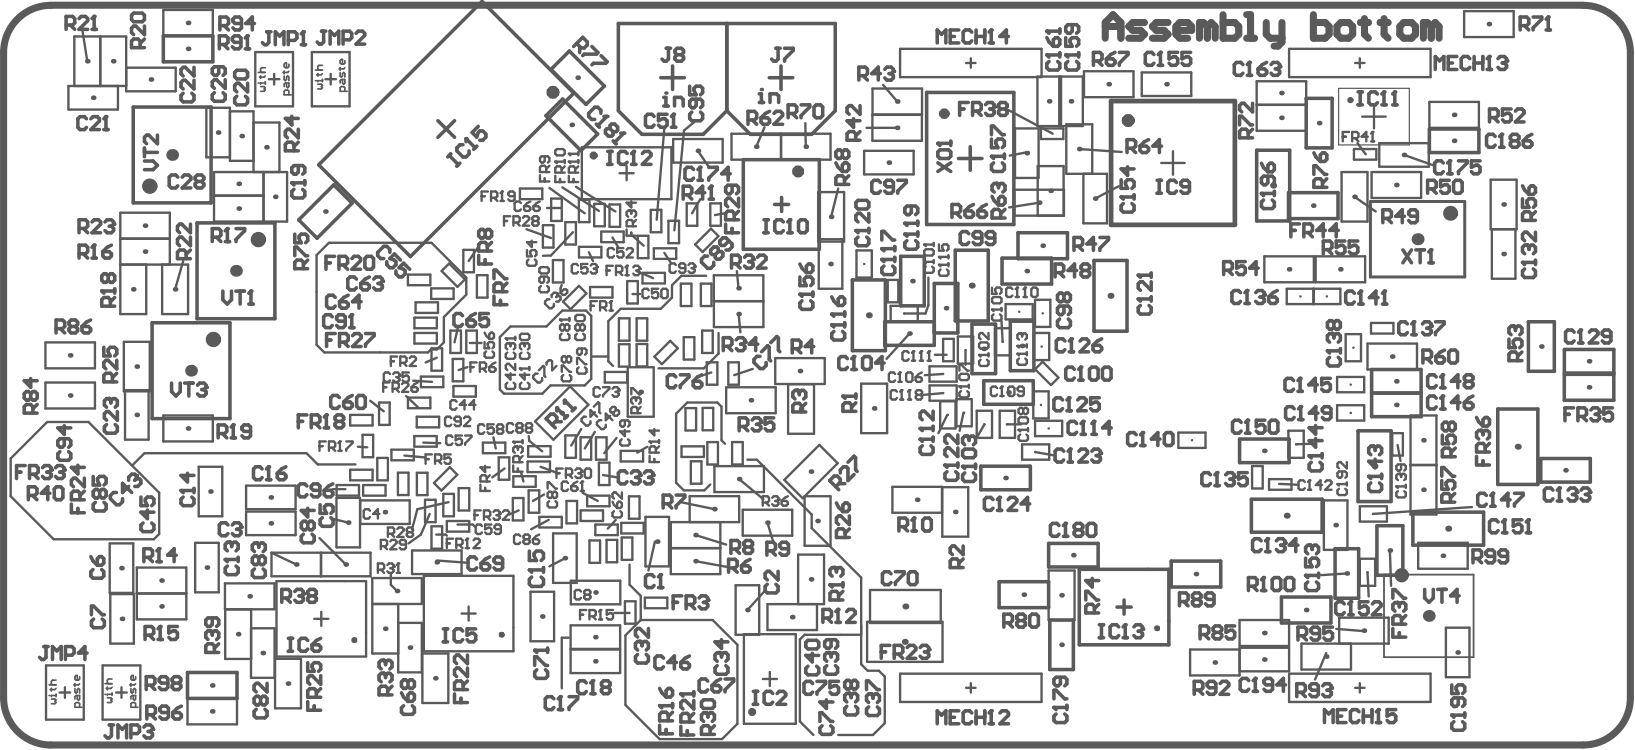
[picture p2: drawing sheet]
<svg xmlns="http://www.w3.org/2000/svg" width="231mm" height="106mm" viewBox="0 0 231 106" stroke-linecap="round" stroke-linejoin="round" font-family="sans-serif">
<g fill="none" stroke="#5a5a5a" stroke-width=".5">
<path d="M18.8 15.1h11v13.5h-11zM23 5.1h7v3.6h-7zM61.8 17l2.3 2.4M64.1 17l-2.3 2.4M68 .2l13 12.9-23.1 23.1-12.9-12.9zM79.4 14l4.9 4.9-2.3 2.4-5-5zM80.3 7.2l5 4.9-2.6 2.6-4.9-4.9zM87.3 3.3h30.6v12.3l-3.4 3.4h-8.6l-3.3-3.4-3.4 3.4h-8.6l-3.3-3.4zM93.2 11h3.4M94.9 9.3v3.3M102.6 3.3v12.3M108.5 11h3.4"/>
<path d="M110.2 9.3v3.3M130.8 13h12.3v18.7h-12.3zM184.3 13.9h3.7v7h-3.7zM191.6 13h.6M191.6 14.8h.6M191.9 13v1.8M194.4 13.3l-.3-.3h-.6l-.3 .3v1.2l.3 .3h.6l.3-.3M195 14.8h.6M195.3 13v1.8M201.7 18.2h7v3.3h-7zM27.8 31.5h11v13.5h-11zM47.1 26.1l2.6 2.6-5 4.9-2.5-2.6z"/>
<path d="M104.9 22.5h10.7v12.7h-10.7zM109.3 28.9h2M110.3 27.9v1.9M120.3 39.5h4.6v10h-4.6zM127.1 36.2h3.3v7h-3.3zM134.8 35.3h4.7v10h-4.7zM135.2 22.4h3.4M136.9 20.7v3.3M141.4 36.4h7v3.7h-7zM143.6 32.8h7v3.7h-7zM154.4 36.8h4.6v9.9h-4.6zM177.3 21.2h4.7v10h-4.7z"/>
<path d="M181.8 27.2h7v3.6h-7zM214.8 28v1.3h1l-.3-.6v-.3l.3-.4h.6l.3 .4v.6l-.3 .3M214.8 26.2l.3 .6 .7 .6M216.1 31.1v-.9l-.3-.3h-.7l-.3 .3v.9h1.9M216.1 26.2h.3l.3 .3v.6l-.3 .3h-.6v-.9zM216.7 29.9l-.6 .6M21.5 45.5h10.9v13.6h-10.9zM131.8 45.4h-7v3.3h7v-8.7h3.4v7h-3.4M137.2 45.7h3.3v7h-3.3zM138.8 53.7h7v3.4h-7zM142.6 45.3h3.3v7h-3.3zM193.6 52.1h6.9v6.7h-6.9z"/>
<path d="M193.6 55.5h6.9M211.3 57.7h5.7v10.7h-5.7zM215.7 45.4h3.6v7h-3.6zM220.7 52.8h7v3.7h-7zM220.7 49.3h7v3.3h-7zM138.4 65.8h7v3.3h-7zM148 76.7h7v3.3h-7zM165.3 79.2h7v3.6h-7zM174.9 62h7v3.3h-7zM176.6 70.4h10v4.7h-10zM188.4 77.4h3.3v7h-3.3zM191.6 60.8h4.7v10h-4.7z"/>
<path d="M194.3 74.2h3.7v7h-3.7zM199.4 72.3h10v4.6h-10zM217.4 64.7h7v3.3h-7zM26.5 94.9h6.9v3.7h-6.9zM141 82.1h7v3.6h-7zM148.1 87.5h3.4v7h-3.4zM152.3 80.3h12.6v10.7h-12.6zM157.6 85.7h2M158.6 84.7v2M180.8 84.2h7v3.7h-7z"/>
</g>
<g fill="none" stroke="#5a5a5a" stroke-width=".33">
<path d="M11.6 3.9l.7 4.7M14.1 5.1v7M16.6 12.1v3.4h-6.9v-3.4h8.1M17.8 9.6h7v3.3h-7v-7.8h-7.3v7M23 1.4h7v3.7h-7zM32.4 15.7h3.4v8.6M35.8 17.3h3.6v7M36 7.3h5.3v7.7h-5.3zM37.9 11.2h1.5M38.7 10.4v1.5M44 7.3h5.3v7.7h-5.3zM45.9 11.2h1.5"/>
<path d="M46.7 10.4v1.5M93.7 18.1l-1 12.9M95 19.6h7v3.3h-7zM98 17.2l-1.5 1.2-1.3 14.1M103.2 18.9h14v3.6h-14zM107.9 18l-1.2 2.7M110.2 18.9v3.6M113.6 17.4l.1 3.3M122.3 18h4.3M123.1 16.2h7v3.7h-7zM123.1 12.5h7v3.7h-7zM124.6 12l2 2.3"/>
<path d="M127 6.9h20v4h-20zM136.3 8.9h1.4M137 8.2v1.4M142.3 15.5l6.3 3.4M143.2 18.1h3.4v7h-3.4zM146.4 10.8h6.4v7h-6.4zM146.9 18.1h3.2v1.5h-3.2zM149.5 10.8v7M149.7 10.8v7M153 10.1h6.9v3.6h-6.9zM161.1 10.2h7v3.3h-7zM177.3 11.5h7v7h-7z"/>
<path d="M177.3 14.8h7M181.9 6.9h20v4h-20zM191.2 8.9h1.4M191.9 8.2v1.4M192.2 16.5h3.3M193.9 14.8v3.3M201.7 14.4h7v3.6h-7zM206.6 1.6h7v3.6h-7zM17 37.3h9.5v7h-3.6v-7M17 33.7h7M20.6 37.3v7h-3.6v-14.3h7v7.3M25.9 36.8l-1.2 4"/>
<path d="M30.2 24.3h10.3v7h-10.3zM30.2 27.6h7M32.4 22.2h-3.3v-7h3.3v7.5h3.4M37.2 24.3v7M46.4 34.3h14.5l4.9 4.9v2.4l-3.2 3.1v3.6l-1 1h-.8l-.4 .4h-14.6l-1.1-1.1v-12.6zM57.6 38.8h3.1v1.4h-3.1zM62.3 38.2l1.1-1 2.2 2.2-1 1.1zM65.4 35.3h1.5v3.1h-1.5zM67.3 38.8h1.5v3.2h-1.5zM67.5 34.8l-1.4 2M73.4 26.6h3.1v1.5h-3.1zM74.3 32.3l3.5 1.3"/>
<path d="M76.6 31.8h1.5v3.1h-1.5zM77.2 29.4h1.9M77.5 26.5l5 3.6M77.8 28h1.5v3.2h-1.5zM78 36.7h1.5v3.2h-1.5zM79.4 26.4l5.1 3.4M79.8 31.3h1.5v3.2h-1.5zM80.9 32.8l-3.2 3.3h-1.1M81.3 26.4l5.5 3.4M81.7 28.2h1.5v3.1h-1.5zM81.7 34.8h3.2v1.5h-3.2zM82.1 20.8h12.6v7.3h-12.6z"/>
<path d="M83.1 35.6l.6 1.2M83.8 28.8h1.5v3.1h-1.5zM84.8 32.7h3.2v1.5h-3.2zM86 28.9h1.5v3.1h-1.5zM86.4 33.5l.9 1.4M87.4 24.4h2M88.4 23.4v2M88.5 39.7h1.5v3.1h-1.5zM89.3 33.3l1.5 1.4M89.8 38.3l2.4 .9M90 33.3h1.5v3.1h-1.5zM90.7 38.5h3.1v1.5h-3.1z"/>
<path d="M91.8 29.6h1.5v3.2h-1.5zM92.3 35h3.1v1.5h-3.1zM93.7 35.7l1 1.4M94.3 31.2h1.5v3.1h-1.5zM96.9 28.7h1.5v3.2h-1.5zM98.5 21.3l1.6 2.3M98.8 28.1l-1.1 2M99.6 38.9h-3.4l-1.4 1.3v1.8l-1.6 1.6h-5.6l-1.8 1.7v5.7l.7 .6M100.2 28.7h1.5v3.2h-1.5zM100.3 32.3l1.1 1-2.2 2.3-1.1-1.1zM102.2 30.1l-1.3 .2M104 38.3l.2 2.4"/>
<path d="M115.5 27.1h3.6v7h-3.6zM115.5 33.8h3.4v6.9h-3.4zM118.3 26.6l-1 4M120.9 35.3h2.1v3.9h-2.1zM121.9 21.3h7v3.3h-7zM125.3 39.5h1.5v3.2h-1.5zM131 39.2v3.9l-.4 1.1h-3M143.1 26.8h7v3.6h-7zM145.1 21.4l-2.6 .5M146.4 23.4h3.7v7h-3.7zM146.6 28.6l-4.2 .7M152.3 21l6 .4"/>
<path d="M152.9 24.5v7h3.3v-7h-5.7v-7h3.6v7M157.9 26.3l-3.4 1.7M163.9 23h3.3M165.5 21.3v3.4M178.4 36.2h7v3.6h-7zM185.6 36.2h7v3.6h-7zM189.3 24.3h3.7v7h-3.7zM191.1 21h3.1v1.5h-3.1zM191.1 27.8l3 2M191.6 20.2l1.1 1.6M193.6 24.3h6.9v3.6h-6.9zM194.6 20.2h7v3.3h-7z"/>
<path d="M198.1 21.9l4.3 1.5M210.4 25.4h3.6v6.9h-3.6zM210.5 32.3v7h3.3v-7M6.4 54h7v3.6h-7zM6.4 48.3h7v3.7h-7zM6.7 59.5h5.8l10 10v5.8l-.8 .8h-14.1l-6.1-6.1v-5.3zM17.5 48.2h3.6v7h-3.6zM17.6 55.1h3.4v6.9h-3.4zM23 58.6h7v3.7h-7zM49.4 58.5h3.2v1.5h-3.2zM52.2 56.6l2 1.4M53.5 56.8h1.5v3.2h-1.5z"/>
<path d="M57.3 55.9l1.7 1.6M57.6 56.1h3.1v1.5h-3.1zM58.3 53.7l2.7 .2M58.5 47h3.1v1.5h-3.1zM58.5 44.8h3.1v1.5h-3.1zM58.6 42.7h3.2v1.5h-3.2zM58.8 58.8h3.2v1.5h-3.2zM59.4 53.1h3.2v1.5h-3.2zM60.8 40.7h3.2v1.5h-3.2zM60.9 49.1h1.5v3.2h-1.5zM61.6 50.5l-1.5 .6M63.6 46.7h1.4v3.1h-1.4z"/>
<path d="M63.9 50.6h1.5v3.2h-1.5zM64 54.5h3.1v1.5h-3.1zM64.6 46.2l-.5 2.1M65.8 46.7h1.5v3.1h-1.5zM66 51.8l-1.3 .4M66.3 48.4h1.7M72 46.1h5.1l2.3-2.3h3.3l.7 .8v8.9l-.9 .9h-4.8l-1.2 1.2h-5.4l-.6-.6v-7.4zM79.5 42.6l2.2-2.3 1.1 1.1-2.3 2.2zM80.4 54.5l2.6 2.6-4.9 5-2.6-2.6zM83.3 40.5h3.1v1.5h-3.1zM83.5 50.3h2.3M85.3 52.5h3.2v1.5h-3.2z"/>
<path d="M87.3 44.9h1.5v3.2h-1.5zM87.3 48.6h1.5v3.1h-1.5zM88.6 51.8h3.6v7h-3.6zM89.3 41.5h1M89.8 48.5h1.5v3.2h-1.5zM89.8 44.9h1.5v3.2h-1.5zM92.3 50.3l2.3-2.2 1 1.1-2.2 2.2zM96.1 40h1.5v3.2h-1.5zM96.5 47.6h1.5v3.1h-1.5zM96.7 57.6h1.5v3.1h-1.5zM98.9 40h1.5v3.2h-1.5zM99.1 46.6h1.5v3.2h-1.5z"/>
<path d="M99.1 57.6h1.5v3.1h-1.5zM99.7 51.1h1.5v3.2h-1.5zM100.4 52.6l-1.5 .5M100.7 42.5v3.7h7v-3.7h-7v-3.7h7v3.7M101.4 47v2.9l-2.1 2.1h-6.4M102.5 54.6h7v3.7h-7zM102.8 51.1h1.5v3.2h-1.5zM104.2 44.3l.3 2.6M106.2 52.1l-2.6 .8M109.4 50.5h7v3.7h-7zM111.2 54.2h3.7v7h-3.7zM121.5 54.1h3.7v7h-3.7z"/>
<path d="M125.7 43.2h3.8v2.1h-3.8zM128.3 47.1l-3.2 3.5M131.2 51.7h3.8v2.2h-3.8zM131.2 54.4h3.8v2.2h-3.8zM131.9 50.1h1.7M132.7 56.6h2.1v3.9h-2.1zM133.1 52.8l-2.6 .1M133.1 55.5l-2.8 .2M133.1 47.8h1.5v3.2h-1.5zM133.7 58.5l-1.3 2.6M135 56.3h2.1v3.9h-2.1zM135.2 47.5h2.1v3.8h-2.1z"/>
<path d="M136 58.2l-.6 2.6M136.2 49.6v1.9M137.8 58h2.2v3.8h-2.2zM138.9 59.9l-1.1 1.9M140.4 46.3h2.2v3.8h-2.2zM141.1 58h2.1v3.8h-2.1zM141.3 45.2l.2 3M141.9 42.9h3.8v2.2h-3.8zM142.1 59.9h2M145.8 55.2h2.2v3.8h-2.2zM145.9 47h2.2v3.8h-2.2zM146.1 42.3h2.1v3.8h-2.1z"/>
<path d="M146.1 59.4h3.8v2.1h-3.8zM147.1 51l2.3 2.3-1.1 1-2.2-2.2zM181.6 40.7h7.5v2.2h-7.5zM185.3 40.7v2.2M185.4 40.7v2.2M188.7 53.2h3.8v2.2h-3.8zM188.7 57.2h3.8v2.1h-3.8zM189.9 47.2h2.2v3.8h-2.2zM193 48.5h7v3.6h-7zM193.5 45.6h3.1v1.5h-3.1zM199 58.6h3.7v14h-3.7zM15.5 76.7h3.3v7h-3.3z"/>
<path d="M27.5 76.6h3.4v7h-3.4zM28 65.9h3.4v7h-3.4zM34.7 72.2h7v3.3h-7zM34.7 68.5h7v3.4h-7zM38.3 78h14v3.3h-14zM38.3 78l3.5 1.7M45.1 75.9l3.7 3.8M45.3 78v3.3M46.8 73.2l2.3 .5M46.9 69h1.8M47.5 70.3h3.3v6.9h-3.3zM47.5 68.4h3.2v1.5h-3.2z"/>
<path d="M49.4 66.3h3.2v1.5h-3.2zM50.2 65.5h-5.4l-1.5-1.5h-22.9l-1.8 1.7M50.5 63l1.3 .1M50.8 70.6h7v3.3h-7zM51.2 61.4h1.5v3.1h-1.5zM51.2 68.4h3.2v1.5h-3.2zM53.2 64.6h1.5v3.2h-1.5zM55.2 63.5h3.2v1.5h-3.2zM56.1 66.7h1.5v3.2h-1.5zM57.1 64.3l2.8 .2M58.1 77.7h7v3.3h-7zM58.5 61.5h3.1v1.5h-3.1z"/>
<path d="M58.8 66.7h1.5v3.2h-1.5zM59.7 62.5h2.4M60 70.5h1.5v3.2h-1.5zM60.6 72.5l-1.2 2.9-1.8 1.3M60.9 74.3h1.5v3.1h-1.5zM61.2 68.2l2.3-2.3 1 1.1-2.2 2.2zM61.6 75.4h1.3l.2 .2M61.6 79.1l4.5 .3M62.6 69.7h1.5v3.2h-1.5zM63.1 73.5h3.1v1.5h-3.1zM63.3 70.9l-4.4 1-.8 2.8M64.6 74h2.1l.3 .4"/>
<path d="M64.7 68.9h1.5v3.1h-1.5zM68.1 62.5h3.2v1.5h-3.2zM69.6 61.7l.4 1.6M70.4 64.5h1.5v3.2h-1.5zM71.2 66.1l-1.7 1.3M72.4 70.3h1.5v3.1h-1.5zM72.4 67.2h3.2v1.5h-3.2zM73.2 72l-1.3 .6M73.5 66.6l.4 1.3M74.4 65.1h3.2v1.5h-3.2zM74.5 63h3.2v1.5h-3.2zM74.6 69.2h1.5v3.2h-1.5z"/>
<path d="M74.6 61.5l.1 .7 1.8 1.5M76.1 72.9h3.2v1.5h-3.2zM76.3 65.9l2.2 .8M76.8 69.8l-1.6 .9M77.4 73.4l-2.5 1.3M78.1 75.3h3.3v7h-3.3zM79.8 61.4h1.5v3.2h-1.5zM79.8 78.8l-2.3 1.1M79.9 70.7h1.5v3.2h-1.5zM81.9 61.7h1.5v3.2h-1.5zM81.9 72h3.2v1.5h-3.2zM82 60.5l-1.4 2.4"/>
<path d="M82.2 69.5l2.1 1.2M82.8 69.9h3.2v1.5h-3.2zM83.2 76.3h1.5v3.1h-1.5zM83.9 60.9l-1.4 2.4M84 74h3.2v1.5h-3.2zM84.1 61.7h1.5v3.2h-1.5zM84.5 65.3h1.5v3.1h-1.5zM85.1 67l2 .4M85.6 76.2h1.5v3.1h-1.5zM86.9 73.4l-1.1 1.2M87 61.8l-1.7 2.2M87.6 63.6h3.1v1.5h-3.1z"/>
<path d="M87.7 73.8h3.1v1.5h-3.1zM87.7 75.8h1.5v3.2h-1.5zM88.8 70h1.4v3.2h-1.4zM88.8 79.7v2.8l1.6 1.6v3.4M91.1 72.9h3.3v7h-3.3zM91.3 63l-1.4 .9M92.4 76.4l-.9 4.1M94.7 77.4h6.9M94.7 77.3h6.9M96.1 70.9l4.7 .9M96.2 63h3.1v1.5h-3.1zM97.3 73.7v-3.7h7v3.7h-9.6v7.3h6.9v-7.3"/>
<path d="M97.5 65.1h1.5v3.2h-1.5zM98.1 79.2l4.5 .8M98.2 75.5l4.3 1.3M99.8 62.4h1.5v3.1h-1.5zM100.8 65.8h7v3.6h-7zM102.3 62.6l-.5-.5v-4.7l-.6-.6h-4.2l-1.6 1.6v9.7l1.1 1.1h2.9l.8-.8M103.3 62.4h1.5v3.1h-1.5zM104.3 67.6l3.4 2.8M104.8 71.9h7v3.7h-7zM105.5 64.9h1.3l7.7 7.7v1.9l7 7v12.2l.9 .9h1.6l.8 .9v6.6l-1.6 1.6h-4.9M108.3 73.8l.8 2.7M113.5 70h3.7v7h-3.7z"/>
<path d="M115.6 62.8l2.6 2.6-4.9 4.9-2.6-2.6zM125.9 68.7h7v3.7h-7zM133 68.7h3.6v7h-3.6zM144.2 62.7h3.9v2.2h-3.9zM146.1 63.8l2.8 .5M166.3 61h3.8v2.2h-3.8zM176.7 65.8h1.5v3.1h-1.5zM179.1 67.6h3.1v1.5h-3.1zM180.5 68.3l2.6 .1M181.8 60.8h2.2v3.8h-2.2zM185 62.6l-2.1 .1M186.8 70.6h3.3v7h-3.3z"/>
<path d="M191.9 71.4h3.8v2.2h-3.8zM191.9 78.8h2.1v3.9h-2.1zM196.1 77.7l.2 5M196.5 61.1h1.5v3.2h-1.5zM197.2 62.8l.4 2.2M199 65.6h3.7M200.1 76.6h7v3.7h-7zM207.7 71.6l-14 .9M6.5 93.9h5.3v7.7h-5.3zM8.4 97.7h1.5M9.2 97v1.5M14.5 93.9h5.3v7.7h-5.3z"/>
<path d="M15.6 83.8h3.3v7h-3.3zM16.4 97.7h1.5M17.1 97v1.5M19.3 80.1h7v7.3h-7zM19.3 83.7h7M26.5 98.6h6.9v3.6h-6.9zM31.7 82.3h7v3.7h-7zM31.8 86h3.6v7h-3.6zM35.4 88.7h3.3v6.9h-3.3zM38.8 93h3.7v7h-3.7zM39 82h12.7v10.7h-12.7zM44.3 87.3h2"/>
<path d="M45.3 86.3v2M52.5 85.2h7v-3.6h-7v10.6h3.7M55.2 81v1.5l.8 .9M56.2 85.2v9.7h3.3v-7h-3.3M59.6 92.2h3.7v7h-3.7zM59.8 81.3h12.7v10.6h-12.7zM65.1 86.6h2M66.1 85.6v2M74.9 83.5h3.3v7h-3.3zM80.3 90h-1v7.1M80.5 88.2h7v3.4h-7zM80.5 91.7h7v3.3h-7z"/>
<path d="M80.5 81.9h7v3.4h-7zM86.7 86.5h2.1M88.2 84.8h1.5v3.2h-1.5zM90.4 87.5h10.2l3.5 3.5v11.1l-2.2 2.2h-8.8l-4.8-4.8v-9.8zM91 84.3h3.2v1.5h-3.2zM103.8 82.6h3.3v7h-3.3zM105 89.5h7.3v12.6h-7.3zM107.6 95.8h2M108 83.3l-2.5 2.8M108.6 94.8v2M112.6 85.2v-6.9h3.7v6.9h-8v3.7h7v-3.7M121.5 89.6h-8l-.6 .6v11.6l1.9 1.9"/>
<path d="M122.4 87.7h10.6v5.7h-10.6zM122.8 83.3h10v4.6h-10zM127 95.1h20v4h-20zM136.3 97.1h1.4M137 96.4v1.3M148 80.5h3.6v7h-3.6zM174.9 87.5h7v3.7h-7zM174.9 91.7h-7v3.6h7v-3.9h7v3.3h-7M181.9 95.1h20v4h-20zM187.1 92.2l-1.5 3.7M188.6 88.7l4 .4M189 90.8v-3.6h7v3.6h-12.3v3.7h6.9v-3.7"/>
<path d="M190.1 80.9l-3.7 .3M191.2 97.1h1.4M191.9 96.4v1.3M193 80.8l.1 3.4M204 88.6h3.4v7h-3.4z"/>
</g>
<path d="M188.9 12.5h10v8h-10z" fill="none" stroke="#5a5a5a" stroke-width=".17"/>
<path d="M195.3 81.1h12.6v11.6h-12.6z" fill="none" stroke="#5a5a5a" stroke-width=".25"/>
<path d="M193.4 28.4h13.3v10.7h-13.3z" fill="none" stroke="#5a5a5a" stroke-width=".42"/>
<path d="M156.8 14.3h17.5v17.4h-17.5z" fill="none" stroke="#5a5a5a" stroke-width=".67"/>
<path d="M.5 7.4v91.1M7.2 .7h216.2M230.1 7.4v91.1M7.2 105.1h216.2" fill="none" stroke="#5a5a5a" stroke-width="1"/>
<circle cx="195.3" cy="13" r=".25" fill="#5a5a5a"/>
<path d="M195.3 13l-.3 .3M196.5 14.8h.6M196.8 13v1.8" fill="none" stroke="#5a5a5a" stroke-width=".5"/>
<circle cx="196.8" cy="13" r=".25" fill="#5a5a5a"/>
<path d="M196.8 13l-.3 .3M151.5 34.7h1l.3-.3v-.6l-.3-.3h-1v1.8M152.2 34.7l.6 .6M154.6 34.4h-1.2l.9-.9v1.8M155.2 33.5h1.2v.3l-1.2 1.2v.3" fill="none" stroke="#5a5a5a" stroke-width=".5"/>
<path d="M138.2 50.1h1.3M138.4 50.8l-.2 .2v.4l.2 .2h.9l.2-.2v-.4l-.2-.2M139.5 49.9v.4" fill="none" stroke="#5a5a5a" stroke-width=".33"/>
<circle cx="138.2" cy="50.1" r=".17" fill="#5a5a5a"/>
<path d="M138.2 50.1l.2 .2M138.2 48.5l.2-.2h.9l.2 .2v.5l-.2 .2h-.9l-.2-.2zM139.5 47v.9l-.9-.9h-.2l-.2 .2v.5l.2 .2M140 43.7h1.3M140.2 44.4l-.2 .2v.4l.2 .2h.9l.2-.2v-.4l-.2-.2M141.3 43.5v.4" fill="none" stroke="#5a5a5a" stroke-width=".33"/>
<circle cx="140" cy="43.7" r=".17" fill="#5a5a5a"/>
<path d="M140 43.7l.2 .2M140 40.6v.9h.7l-.3-.5v-.2l.3-.2h.4l.2 .2v.4l-.2 .3M140.2 41.9h.9l.2 .2v.5l-.2 .2h-.9l-.2-.2v-.5z" fill="none" stroke="#5a5a5a" stroke-width=".33"/>
<path d="M134.2 19.9v.6M132.3 23l1.9 1.2M132.3 21.4l.3-.3h1.3l.3 .3v.7l-.3 .3h-1.3l-.3-.3zM132.3 20.2h1.9M134.2 23l-1.9 1.2" fill="none" stroke="#5a5a5a" stroke-width=".5"/>
<circle cx="132.3" cy="20.2" r=".25" fill="#5a5a5a"/>
<path d="M132.3 20.2l.3 .3M117.1 82.5h1.8M118.3 84.7v-.9l-.3-.4h-.6l-.3 .4v.9h1.8M118.9 83.4l-.6 .7M118.9 82.2v.6M125.7 81l-.3-.3h-.6l-.3 .3v1.2l.3 .3h.6l.3-.3M126.3 80.7h1.3v.3l-1.3 1.2v.3M128.5 80.7h.6l.3 .3v1.2l-.3 .3h-.6l-.3-.3v-1.2z" fill="none" stroke="#5a5a5a" stroke-width=".5"/>
<circle cx="117.1" cy="82.5" r=".25" fill="#5a5a5a"/>
<path d="M117.1 82.5l.3 .3M117.7 80.1h-.3l-.3 .3v.6l.3 .3" fill="none" stroke="#5a5a5a" stroke-width=".5"/>
<circle cx="117.7" cy="80.1" r=".25" fill="#5a5a5a"/>
<path d="M118.9 55.9h1.9M120.2 58v-.9l-.3-.3h-.6l-.4 .3v.9h1.9M120.8 56.8l-.6 .6M120.8 55.6v.6M117.7 80.1l.3 .3M118 80.4v.3M118 80.4l.3-.3h.3l.3 .3v.6l-.3 .3" fill="none" stroke="#5a5a5a" stroke-width=".5"/>
<circle cx="118.9" cy="55.9" r=".25" fill="#5a5a5a"/>
<path d="M112.5 55.1h-.3l-.3 .3v.6l.3 .3M113.1 58.1v-.9l-.3-.3h-.6l-.3 .3v.9h1.8M113.7 56.9l-.6 .6M118.9 55.9l.4 .3" fill="none" stroke="#5a5a5a" stroke-width=".5"/>
<circle cx="112.5" cy="55.1" r=".25" fill="#5a5a5a"/>
<path d="M111.8 49.2h.9l.3-.3v-.6l-.3-.3h-.9v1.8M112.4 49.2l.6 .6M112.5 55.1l.3 .3M112.8 55.4v.3M112.8 55.4l.3-.3h.3l.3 .3v.6l-.3 .3M114.8 48.9h-1.2l.9-.9v1.8M92.3 81.4l-.3-.3h-.6l-.3 .3v1.2l.3 .3h.6l.3-.3M92.9 82.9h.6M93.2 81.1v1.8" fill="none" stroke="#5a5a5a" stroke-width=".5"/>
<circle cx="93.2" cy="81.1" r=".25" fill="#5a5a5a"/>
<path d="M93.2 81.1l-.3 .3" fill="none" stroke="#5a5a5a" stroke-width=".5"/>
<path d="M91.7 64.3v.9h1.3M91.7 62.3h1.3M92.3 64.8v.4M92.6 63.9v-.7l-.3-.2h-.4l-.2 .2v.7h1.3M93 63l-.4 .4M93 62.1v.4" fill="none" stroke="#5a5a5a" stroke-width=".33"/>
<circle cx="91.7" cy="62.3" r=".17" fill="#5a5a5a"/>
<path d="M91.6 41l-.3-.3h-.4l-.2 .3v.9l.2 .2h.4l.3-.2M92.9 40.7h-.9v.7l.4-.2h.3l.2 .2v.5l-.2 .2h-.5l-.2-.2M93.3 41l.2-.3h.5l.2 .3v.9l-.2 .2h-.5l-.2-.2zM91.7 62.3l.2 .2M92.3 60.5v.9l-.6-.6h1.3" fill="none" stroke="#5a5a5a" stroke-width=".33"/>
<path d="M92.3 16.4l-.3-.3h-.6l-.3 .3v1.3l.3 .3h.6l.3-.3M94.1 16.1h-1.2v.9l.6-.3h.3l.3 .3v.7l-.3 .3h-.6l-.3-.3M94.7 18h.7M95 16.1v1.9" fill="none" stroke="#5a5a5a" stroke-width=".5"/>
<circle cx="95" cy="16.1" r=".25" fill="#5a5a5a"/>
<path d="M95 16.1l-.3 .3" fill="none" stroke="#5a5a5a" stroke-width=".5"/>
<path d="M84.7 54.9l-.3-.3h-.4l-.2 .3v.8l.2 .3h.4l.3-.3M85.1 54.6h.9v.3l-.9 .8v.3M86.4 54.9l.2-.3h.5l.2 .3v.2" fill="none" stroke="#5a5a5a" stroke-width=".33"/>
<circle cx="87.3" cy="55.1" r=".17" fill="#5a5a5a"/>
<path d="M83.3 43.2h.5M84.2 42.5h-.9v1.3M84.7 43.4h.6l.3-.2v-.5l-.3-.2h-.6v1.3M85.1 43.4l.5 .4M86 43.8h.5M86.2 42.5v1.3M86.9 55.3h.2M87.1 55.3l.2 .2v.2l-.2 .3h-.5l-.2-.3M87.3 55.1l-.2 .2" fill="none" stroke="#5a5a5a" stroke-width=".33"/>
<circle cx="86.2" cy="42.5" r=".17" fill="#5a5a5a"/>
<path d="M86.2 42.5l-.2 .2M80.2 68.2l-.3-.3h-.4l-.2 .3v.9l.2 .2h.4l.3-.2M80.6 68.6h.7l.2 .2v.3l-.2 .2h-.5l-.2-.2zM81.5 67.9l-.5 .3-.4 .4M81.9 69.3h.5M82.2 67.9v1.4" fill="none" stroke="#5a5a5a" stroke-width=".33"/>
<circle cx="82.2" cy="67.9" r=".17" fill="#5a5a5a"/>
<path d="M77.5 42.2h-.3l-.3 .4v.3l.6 .6h.3l.4-.3v-.3M78.6 41.5l-.1-.2h-.3l-.4 .3v.3M77.3 68.9v-.8h.2l.9 .8h.2M77.5 70.7l-.2 .2v.5l.2 .2h.9l.2-.2v-.5l-.2-.2M77.9 69.6l-.2-.2h-.2l-.2 .2v.5l.2 .2h.2l.2-.2M77.9 69.6l.3-.2h.2l.2 .2v.5l-.2 .2h-.2l-.3-.2M77.9 69.6v.5M82.2 67.9l-.3 .3" fill="none" stroke="#5a5a5a" stroke-width=".33"/>
<circle cx="78.6" cy="41.5" r=".17" fill="#5a5a5a"/>
<g fill="none" stroke="#5a5a5a" stroke-width=".33">
<path d="M71.6 49.7l-.2 .3v.4l.2 .2h.9l.2-.2v-.4l-.2-.3M71.8 48.4h-.2l-.2 .2v.5l.2 .2M72.4 59.9l-.2-.2h-.4l-.3 .2v.9l.3 .2h.4l.2-.2M78.6 41.5v.3M78.6 41.8l-.1 .1M78.6 41.8h.3l.2 .1v.3l-.3 .4h-.3M79.3 40.2l-.2 .5v.6M79.6 40.8h.3l.1 .2v.3l-.3 .3h-.3l-.3-.3zM73.1 60.4l-.2-.2v-.3l.2-.2h.4l.3 .2v.3l-.3 .2M73.1 60.4l-.2 .2v.2l.2 .2h.4l.3-.2v-.2l-.3-.2M73.1 60.4h.4M74.4 60.4l-.2-.2v-.3l.2-.2h.5l.2 .2v.3l-.2 .2"/>
<path d="M74.4 60.4l-.2 .2v.2l.2 .2h.5l.2-.2v-.2l-.2-.2M74.4 60.4h.5"/>
</g>
<circle cx="71.8" cy="48.4" r=".17" fill="#5a5a5a"/>
<path d="M71.4 47.8h1.3M71.8 48.4l.2 .2M72 48.6v.3M72 48.6l.3-.2h.2l.2 .2v.5l-.2 .2M72.7 47.5v.5" fill="none" stroke="#5a5a5a" stroke-width=".33"/>
<circle cx="71.4" cy="47.8" r=".17" fill="#5a5a5a"/>
<path d="M71.4 47.8l.2 .2M73.6 49.8l-.2 .2v.4l.2 .2h.9l.2-.2v-.4l-.2-.2M73.8 48.4h-.2l-.2 .2v.5l.2 .2" fill="none" stroke="#5a5a5a" stroke-width=".33"/>
<circle cx="73.8" cy="48.4" r=".17" fill="#5a5a5a"/>
<path d="M73.6 47.1h.9l.2 .2v.5l-.2 .2h-.9l-.2-.2v-.5zM73.8 48.4l.2 .2M74 48.6v.3M74 48.6l.3-.2h.2l.2 .2v.5l-.2 .2M63.1 76.7h.4M63.9 76h-.8v1.3M64.4 76.9h.6l.3-.2v-.5l-.3-.2h-.6v1.3M64.8 76.9l.5 .4M65.7 77.3h.5M65.9 76v1.3" fill="none" stroke="#5a5a5a" stroke-width=".33"/>
<circle cx="65.9" cy="76" r=".17" fill="#5a5a5a"/>
<path d="M64.4 56.7l-.2-.2h-.4l-.2 .2v.9l.2 .2h.4l.2-.2M65.8 57.1h-.9l.6-.6v1.3M67.1 57.1h-.9l.7-.6v1.3M63.9 61.7l-.3-.2h-.4l-.2 .2v.9l.2 .2h.4l.3-.2M65.2 61.5h-.9v.6l.4-.2h.3l.2 .2v.5l-.2 .2h-.5l-.2-.2M65.6 61.5h.9v.2l-.9 .9v.2M65.9 76l-.2 .2M66.8 76.2l.2-.2h.5l.2 .2v.3l-.9 .8h.9" fill="none" stroke="#5a5a5a" stroke-width=".33"/>
<path d="M32.2 74.1l-.3-.3h-.6l-.4 .3v1.2l.4 .3h.6l.3-.3M32.8 74.1l.3-.3h.6l.3 .3v.3" fill="none" stroke="#5a5a5a" stroke-width=".5"/>
<circle cx="34" cy="74.4" r=".25" fill="#5a5a5a"/>
<path d="M25.5 69.2h1.9M25.8 70.1l-.3 .3v.7l.3 .3h1.3l.3-.3v-.7l-.3-.3M27.4 68.9v.6M33.4 74.7h.3M33.7 74.7l.3 .3v.3l-.3 .3h-.6l-.3-.3M34 74.4l-.3 .3" fill="none" stroke="#5a5a5a" stroke-width=".5"/>
<circle cx="25.5" cy="69.2" r=".25" fill="#5a5a5a"/>
<path d="M9.3 3.5h.9l.3-.3v-.6l-.3-.3h-.9v1.8M9.9 3.5l.6 .6M11.2 2.6l.3-.3h.6l.3 .3v.3l-1.2 1.2h1.2M13 4.1h.6M13.3 2.3v1.8M25.5 69.2l.3 .3M26.5 66.8v1.2l-1-.9h1.9" fill="none" stroke="#5a5a5a" stroke-width=".5"/>
<circle cx="13.3" cy="2.3" r=".25" fill="#5a5a5a"/>
<path d="M13.3 2.3l-.3 .3M4.3 55.6l-.3-.4h-.3l-.3 .4v.6l.3 .3h.3l.3-.3M4.3 55.6l.3-.4h.3l.3 .4v.6l-.3 .3h-.3l-.3-.3M4.3 53.4v1.2l-.9-.9h1.8M4.3 55.6v.6M4.6 58.3v-.9l-.3-.3h-.6l-.3 .3v.9h1.8M5.2 57.1l-.6 .6M212.9 47.8v1.3h.9l-.3-.6v-.3l.3-.4h.7l.3 .4v.6l-.3 .3M213.5 46h-.3l-.3 .3v.6l.3 .3M214.1 50.9v-.9l-.3-.3h-.6l-.3 .3v.9h1.9M214.8 49.7l-.7 .6" fill="none" stroke="#5a5a5a" stroke-width=".5"/>
<path d="M6.9 98.1h.1M6.9 96.6h1M7.2 98.6h.5l.2 .2-.2 .2 .2 .1-.2 .2h-.5M7.2 97.1v.4M7.9 98v.3M7.9 98.1h-.7v.2M7.9 96h-.5l-.2 .1v.4l.2 .1M7.9 97.1l-.2 .2h-.6" fill="none" stroke="#5a5a5a" stroke-width=".23"/>
<circle cx="213.5" cy="46" r=".25" fill="#5a5a5a"/>
<path d="M214.8 37h1.9M215.1 37.9l-.3 .4v.6l.3 .3h1.3l.3-.3v-.6l-.3-.4M216.7 36.7v.6M213.5 46l.3 .3M213.8 46.3v.3M213.8 46.3l.3-.3h.4l.3 .3v.6l-.3 .3" fill="none" stroke="#5a5a5a" stroke-width=".5"/>
<circle cx="214.8" cy="37" r=".25" fill="#5a5a5a"/>
<path d="M214.8 37l.3 .3M215.5 34.6h-.4l-.3 .3v.6l.3 .3" fill="none" stroke="#5a5a5a" stroke-width=".5"/>
<circle cx="215.5" cy="34.6" r=".25" fill="#5a5a5a"/>
<path d="M215.5 34.6l.3 .3M215.8 34.9v.3M215.8 34.9l.3-.3h.3l.3 .3v.6l-.3 .3M216.7 32.8v1.2l-1.2-1.2h-.4l-.3 .3v.6l.3 .3M208.4 64.4v1.2h1.8M209 60.7h-.3l-.3 .3v.7l.3 .3M209.3 65v.6M209.6 63.8v-.9l-.3-.3h-.6l-.3 .3v.9h1.8M210.2 62.6l-.6 .6" fill="none" stroke="#5a5a5a" stroke-width=".5"/>
<circle cx="209" cy="60.7" r=".25" fill="#5a5a5a"/>
<path d="M208.4 58.9l.3 .6 .6 .6M209.6 58.9h.3l.3 .3v.6l-.3 .3h-.6v-.9zM193.1 67.2h1.9M193.4 68.1l-.3 .3v.7l.3 .3h1.3l.3-.3v-.7l-.3-.3M195 66.9v.6M209 60.7l.3 .3M209.3 61v.3M209.3 61l.3-.3h.3l.3 .3v.7l-.3 .3" fill="none" stroke="#5a5a5a" stroke-width=".5"/>
<circle cx="193.1" cy="67.2" r=".25" fill="#5a5a5a"/>
<path d="M193.1 67.2l.3 .3M193.7 63h-.3l-.3 .3v.6l.3 .3M194.1 64.8v1.2l-1-.9h1.9" fill="none" stroke="#5a5a5a" stroke-width=".5"/>
<circle cx="193.7" cy="63" r=".25" fill="#5a5a5a"/>
<path d="M184.7 64.3h1.9M185 65.2l-.3 .3v.6l.3 .3h1.3l.3-.3v-.6l-.3-.3M186.6 64v.6M193.7 63l.4 .3M194.1 63.3v.3M194.1 63.3l.3-.3h.3l.3 .3v.6l-.3 .3" fill="none" stroke="#5a5a5a" stroke-width=".5"/>
<circle cx="184.7" cy="64.3" r=".25" fill="#5a5a5a"/>
<path d="M184.7 64.3l.3 .3M185.6 61.9v1.2l-.9-.9h1.9M185.6 60v1.3l-.9-.9h1.9" fill="none" stroke="#5a5a5a" stroke-width=".5"/>
<path d="M188.7 68.3h1.4M188.9 69l-.2 .2v.4l.2 .3h.9l.3-.3v-.4l-.3-.2M190.1 68.1v.4" fill="none" stroke="#5a5a5a" stroke-width=".33"/>
<circle cx="188.7" cy="68.3" r=".17" fill="#5a5a5a"/>
<path d="M188.7 68.3l.2 .2M189.4 66.5v.7l-.2 .2h-.3l-.2-.2v-.4l.2-.3h.9l.3 .3v.4l-.3 .2M190.1 65.2v.9l-.9-.9h-.3l-.2 .2v.5l.2 .2" fill="none" stroke="#5a5a5a" stroke-width=".33"/>
<path d="M187.3 49.5h1.8M187.6 50.4l-.3 .3v.6l.3 .3h1.2l.3-.3v-.6l-.3-.3M189.1 49.2v.6" fill="none" stroke="#5a5a5a" stroke-width=".5"/>
<circle cx="187.3" cy="49.5" r=".25" fill="#5a5a5a"/>
<path d="M187.3 49.5l.3 .3M187.9 47.1h-.3l-.3 .3v.6l.3 .3" fill="none" stroke="#5a5a5a" stroke-width=".5"/>
<circle cx="187.9" cy="47.1" r=".25" fill="#5a5a5a"/>
<g fill="none" stroke="#5a5a5a" stroke-width=".5">
<path d="M174.9 17.6v-1.2h.3l1.2 1.2h.4M176.1 19.5v-1l-.3-.3h-.6l-.3 .3v1h1.9M176.8 14.6v1.2l-1.3-1.2h-.3l-.3 .3v.6l.3 .3M176.8 18.2l-.7 .6M185.4 24.6v-1.2h.3l1.2 1.2h.3M185.4 21.6l.3 .6 .6 .6M186.3 21.9l.3-.3h.3l.3 .3v.6l-.3 .3h-.6zM186.6 26.4v-.9l-.3-.3h-.6l-.3 .3v.9h1.8M187.2 25.2l-.6 .6M160.6 42.2h1.8M160.9 43.1l-.3 .3v.6l.3 .3h1.2l.3-.3v-.6l-.3-.3M162.4 41.9v.6"/>
<path d="M187.9 47.1l.3 .3M188.2 45.5v.7M188.2 47.4v.3M188.2 47.4l.3-.3h.3l.3 .3v.6l-.3 .3M188.2 45.5l.3-.3h.3l.3 .3v.7l-.3 .3h-.3l-.3-.3M188.2 45.5l-.3-.3h-.3l-.3 .3v.7l.3 .3h.3l.3-.3"/>
</g>
<circle cx="160.6" cy="42.2" r=".25" fill="#5a5a5a"/>
<path d="M160.6 38.8h1.8M162.4 38.5v.6M162.4 39.8v1.2l-1.2-1.2h-.3l-.3 .3v.6l.3 .3M160.6 42.2l.3 .3" fill="none" stroke="#5a5a5a" stroke-width=".5"/>
<circle cx="160.6" cy="38.8" r=".25" fill="#5a5a5a"/>
<path d="M147.7 7.8h1.9M148 8.7l-.3 .3v.6l.3 .3h1.2l.4-.3v-.6l-.4-.3M149.6 7.4v.7M160.6 38.8l.3 .3" fill="none" stroke="#5a5a5a" stroke-width=".5"/>
<circle cx="147.7" cy="7.8" r=".25" fill="#5a5a5a"/>
<path d="M147.7 7.8l.3 .3M147.7 5.3l.3 .6 .6 .6M147.7 4.4h1.9M148.9 5.3h.3l.4 .3v.6l-.4 .3h-.6v-.9zM149.6 4.1v.6" fill="none" stroke="#5a5a5a" stroke-width=".5"/>
<circle cx="147.7" cy="4.4" r=".25" fill="#5a5a5a"/>
<path d="M147.7 4.4l.3 .3M139.9 22.1h1.8M140.2 23l-.3 .3v.6l.3 .3h1.2l.3-.3v-.6l-.3-.3M141.7 21.8v.6" fill="none" stroke="#5a5a5a" stroke-width=".5"/>
<circle cx="139.9" cy="22.1" r=".25" fill="#5a5a5a"/>
<path d="M139.9 19v-1.2h.3l1.2 1.2h.3M139.9 19.6v1.2h.9l-.3-.6v-.3l.3-.3h.6l.3 .3v.6l-.3 .3M139.9 22.1l.3 .3M133.3 65.6h1.9M133.6 66.6l-.3 .3v.6l.3 .3h1.3l.3-.3v-.6l-.3-.3M135.2 65.3v.7" fill="none" stroke="#5a5a5a" stroke-width=".5"/>
<circle cx="133.3" cy="65.6" r=".25" fill="#5a5a5a"/>
<path d="M133.3 65.6l.3 .4M135.2 61.4v1.2l-1.3-1.2h-.3l-.3 .3v.6l.3 .3M135.2 63.2v1.2l-1.3-1.2h-.3l-.3 .3v.6l.3 .3M135.9 77v1.3l-1.2-1.3h-.3l-.3 .3v.7l.3 .3M135.9 78.9l-.6 .6M135.3 80.1v-.9l-.3-.3h-.6l-.3 .3v.9h1.8" fill="none" stroke="#5a5a5a" stroke-width=".5"/>
<path d="M132.5 37.4h1.3M132.7 38l-.2 .3v.4l.2 .2h.9l.2-.2v-.4l-.2-.3M133.8 37.1v.5" fill="none" stroke="#5a5a5a" stroke-width=".33"/>
<circle cx="132.5" cy="37.4" r=".17" fill="#5a5a5a"/>
<path d="M132.5 37.4l.2 .2M132.5 36.3h1.3M133.8 36v.5" fill="none" stroke="#5a5a5a" stroke-width=".33"/>
<circle cx="132.5" cy="36.3" r=".17" fill="#5a5a5a"/>
<path d="M132.5 36.3l.2 .2M132.5 34.5v.9h.7l-.3-.5v-.2l.3-.2h.4l.2 .2v.4l-.2 .3" fill="none" stroke="#5a5a5a" stroke-width=".33"/>
<path d="M124.4 36.6h1.9M124.7 37.5l-.3 .3v.6l.3 .4h1.3l.3-.4v-.6l-.3-.3M126.3 36.3v.6" fill="none" stroke="#5a5a5a" stroke-width=".5"/>
<circle cx="124.4" cy="36.6" r=".25" fill="#5a5a5a"/>
<path d="M124.4 36.6l.3 .3M124.4 35.1h1.9M126.3 34.8v.6" fill="none" stroke="#5a5a5a" stroke-width=".5"/>
<circle cx="124.4" cy="35.1" r=".25" fill="#5a5a5a"/>
<path d="M124.4 35.1l.3 .3M124.4 33.9v-1.2h.3l1.3 1.2h.3M119.5 99.7l-.3 .3v.6l.3 .3h1.2l.3-.3v-.6l-.3-.3M119.8 97.8h-.3l-.3 .3v.7l.3 .3" fill="none" stroke="#5a5a5a" stroke-width=".5"/>
<circle cx="119.8" cy="97.8" r=".25" fill="#5a5a5a"/>
<g fill="none" stroke="#5a5a5a" stroke-width=".5">
<path d="M117.4 45.8h1.8M117.7 46.8l-.3 .3v.6l.3 .3h1.2l.3-.3v-.6l-.3-.3M119.2 45.5v.7M118 71l.3 .6 .6 .6M119.2 75.8v-.9l-.3-.3h-.6l-.3 .3v.9h1.9M119.2 71h.4l.3 .3v.6l-.3 .3h-.7v-.9zM119.9 72.8v1.2l-1.3-1.2h-.3l-.3 .3v.6l.3 .3M119.9 74.6l-.7 .6M119.8 97.8l.3 .3M120.1 96.3v.6M120.1 98.1v.3M120.1 98.1l.3-.3h.3l.3 .3v.7l-.3 .3"/>
<path d="M120.1 96.3l.3-.3h.3l.3 .3v.6l-.3 .3h-.3l-.3-.3M120.1 96.3l-.3-.3h-.3l-.3 .3v.6l.3 .3h.3l.3-.3"/>
</g>
<circle cx="117.4" cy="45.8" r=".25" fill="#5a5a5a"/>
<path d="M117.4 45.8l.3 .4M117.4 44.3h1.8M119.2 44v.6" fill="none" stroke="#5a5a5a" stroke-width=".5"/>
<circle cx="117.4" cy="44.3" r=".25" fill="#5a5a5a"/>
<g fill="none" stroke="#5a5a5a" stroke-width=".5">
<path d="M120.4 16.7v1.3l-.9-1h1.9M120.7 19.8v-.9l-.3-.3h-.6l-.3 .3v.9h1.9M121.4 14.9v1.2l-1.3-1.2h-.3l-.3 .3v.6l.3 .3M121.4 18.6l-.7 .6M117.9 23l.4 .6 .6 .6M118.9 21.5l-.3-.4h-.3l-.4 .4v.6l.4 .3h.3l.3-.3M118.9 21.5l.3-.4h.3l.3 .4v.6l-.3 .3h-.3l-.3-.3M118.9 21.5v.6M119.2 26v-.9l-.3-.3h-.6l-.4 .3v.9h1.9M119.2 23h.3l.3 .3v.6l-.3 .3h-.6v-.9zM119.8 24.8l-.6 .6M112.9 41.5h1.8"/>
<path d="M113.2 42.4l-.3 .3v.7l.3 .3h1.2l.3-.3v-.7l-.3-.3M114.7 41.2v.6M117.4 44.3l.3 .3M117.4 41.9l.3 .6 .6 .6M118.3 42.2l.3-.3h.3l.3 .3v.6l-.3 .3h-.6zM114 94l-.3 .3v.6l.3 .3h1.2l.3-.3v-.6l-.3-.3M114 90.4h1.2l.3 .3v.6l-.3 .3h-1.2l-.3-.3v-.6zM114.6 92.2v1.2l-.9-.9h1.8"/>
</g>
<circle cx="112.9" cy="41.5" r=".25" fill="#5a5a5a"/>
<path d="M112.9 39.1v1.2h.9l-.3-.6v-.3l.3-.3h.6l.3 .3v.6l-.3 .3M112.9 37.3l.3 .6 .6 .6M114.1 37.3h.3l.3 .3v.6l-.3 .3h-.6v-.9zM106.1 59.3l.3-.3h.7l.3 .3v.3M112.9 41.5l.3 .3M104.3 60.2h.9l.3-.3v-.6l-.3-.3h-.9v1.8M104.9 60.2l.6 .6" fill="none" stroke="#5a5a5a" stroke-width=".5"/>
<circle cx="107.4" cy="59.6" r=".25" fill="#5a5a5a"/>
<path d="M106.7 59.9h.4M107.1 59.9l.3 .3v.3l-.3 .3h-.7l-.3-.3M107.4 59.6l-.3 .3M109.2 59h-1.2v.9l.6-.3h.3l.3 .3v.6l-.3 .3h-.6l-.3-.3M99.6 100.6h-.3l-.3 .3v.6l.3 .3M100.2 103.6v-.9l-.3-.3h-.6l-.3 .3v.9h1.8M100.8 102.4l-.6 .6" fill="none" stroke="#5a5a5a" stroke-width=".5"/>
<circle cx="99.6" cy="100.6" r=".25" fill="#5a5a5a"/>
<g fill="none" stroke="#5a5a5a" stroke-width=".5">
<path d="M97.3 12.2v1.2h.9l-.3-.6v-.3l.3-.3h.6l.3 .3v.6l-.3 .3M97.6 15.8l-.3 .3v.6l.3 .3h1.2l.3-.3v-.6l-.3-.3M98.2 14v.9l-.3 .3h-.3l-.3-.3v-.6l.3-.3h1.2l.3 .3v.6l-.3 .3M93.1 99.6h1.8M94.9 99.3v.6M99.3 98.8h1.2l.3 .3v.6l-.3 .3h-1.2l-.3-.3v-.6zM93.1 102.3v1.2h1.8M94 102.9v.6M94.3 101.7v-.9l-.3-.3h-.6l-.3 .3v.9h1.8M94.9 100.5l-.6 .6M99.6 100.6l.3 .3M99.9 100.9v.3"/>
<path d="M99.9 100.9l.3-.3h.3l.3 .3v.6l-.3 .3"/>
</g>
<circle cx="93.1" cy="99.6" r=".25" fill="#5a5a5a"/>
<path d="M78.2 98.6l-.3-.3h-.7l-.3 .3v1.2l.3 .3h.7l.3-.3M79.1 98.3v1.8M93.1 99.6l.3 .3M93.1 97.1l.3 .7 .6 .6M94.3 97.1h.3l.3 .3v.7l-.3 .3h-.6v-1zM78.8 100.1h.6" fill="none" stroke="#5a5a5a" stroke-width=".5"/>
<path d="M84.9 59.3h-.4l-.3 .3v.3l.7 .7h.3l.3-.4v-.3M86.1 58.7l-.6 .6v-.9l.9 .9M86.9 57.9v-.3l-.2-.2h-.3l-.3 .3v.3l.2 .2h.3M86.9 57.9h.3l.2 .1v.4l-.4 .3h-.3l-.1-.2v-.3M86.9 57.9l-.3 .3M88.2 59.3v.7l-.3 .2h-.2l-.2-.2v-.5l.2-.2h.9l.2 .2v.5l-.2 .2M86.4 70.8l.2 .4 .5 .5M86.6 72.1l-.2 .3v.4l.2 .2h.9l.3-.2v-.4l-.3-.3M87.3 70.8h.2l.3 .2v.5l-.3 .2h-.4v-.7zM87.7 62l-.2 .2v.5l.2 .2h.9l.2-.2v-.5l-.2-.2M87.8 69.5v.9l-.9-.9h-.3l-.2 .2v.4l.2 .3M88.2 60.7v.8l-.7-.6h1.3" fill="none" stroke="#5a5a5a" stroke-width=".33"/>
<circle cx="79.1" cy="98.3" r=".25" fill="#5a5a5a"/>
<path d="M79.1 98.3l-.3 .3M80.3 98.3h1.2v.3l-1.2 1.2v.3" fill="none" stroke="#5a5a5a" stroke-width=".5"/>
<path d="M79 45.1h1.4M79.2 47.1l-.2 .2v.5l.2 .2h.9l.3-.2v-.5l-.3-.2M79.3 52.5v-.9h.2l.9 .9h.2M79.5 52.9l-.2 .2v.5l.2 .2h.9l.2-.2v-.5l-.2-.2M79.7 46l-.2-.2h-.3l-.2 .2v.4l.2 .3h.3l.2-.3M79.7 46l.2-.2h.2l.3 .2v.4l-.3 .3h-.2l-.2-.3M79.7 46v.4M79.9 50.5l-.2-.2h-.2l-.2 .2v.4l.2 .2h.2l.2-.2M79.9 50.5l.3-.2h.2l.2 .2v.4l-.2 .2h-.2l-.3-.2M79.9 50.5v.4M80.4 44.9v.4" fill="none" stroke="#5a5a5a" stroke-width=".33"/>
<circle cx="79" cy="45.1" r=".17" fill="#5a5a5a"/>
<path d="M78.4 24.8v.9h1.3M78.4 22.8h1.3M79 25.2v.5M79.2 24.4v-.7l-.2-.2h-.4l-.2 .2v.7h1.3M79.7 23.5l-.5 .4M79.7 22.6v.4M79 45.1l.2 .2" fill="none" stroke="#5a5a5a" stroke-width=".33"/>
<circle cx="78.4" cy="22.8" r=".17" fill="#5a5a5a"/>
<path d="M78.4 22.8l.2 .2M78.6 21h.9l.2 .3v.4l-.2 .2h-.9l-.2-.2v-.4zM80.3 24.8v.9h1.3M80.3 22.8h1.3M80.9 25.2v.5M81.2 24.4v-.7l-.3-.2h-.4l-.2 .2v.7h1.3M81.6 23.5l-.4 .4M81.6 22.6v.4" fill="none" stroke="#5a5a5a" stroke-width=".33"/>
<circle cx="80.3" cy="22.8" r=".17" fill="#5a5a5a"/>
<path d="M80.3 22.8l.2 .2M80.3 21.7h1.3M81.6 21.5v.4" fill="none" stroke="#5a5a5a" stroke-width=".33"/>
<circle cx="80.3" cy="21.7" r=".17" fill="#5a5a5a"/>
<path d="M80.3 21.7l.2 .2M72.4 65.7v.9h1.3M72.9 63h-.3l-.2 .2v.5l.2 .2M73.1 66.1v.5M73.3 65.2v-.6l-.2-.3h-.5l-.2 .3v.6h1.3M73.7 64.3l-.4 .5" fill="none" stroke="#5a5a5a" stroke-width=".33"/>
<circle cx="72.9" cy="63" r=".17" fill="#5a5a5a"/>
<path d="M72.4 62.3h1.3M72.9 63l.2 .2M73.1 63.2v.3M73.1 63.2l.2-.2h.2l.2 .2v.5l-.2 .2M73.7 62.1v.5" fill="none" stroke="#5a5a5a" stroke-width=".33"/>
<circle cx="72.4" cy="62.3" r=".17" fill="#5a5a5a"/>
<path d="M71.6 54l-.2 .2v.5l.2 .2h.9l.2-.2v-.5l-.2-.2M72 52.7v.9l-.6-.7h1.3M72.7 51.3v.9l-.9-.9h-.2l-.2 .3v.4l.2 .2M73.4 52h1.3M73.6 54l-.2 .2v.5l.2 .2h.9l.2-.2v-.5l-.2-.2M74 52.7v.9l-.6-.7h1.3M74.7 51.8v.4M72.4 62.3l.2 .3" fill="none" stroke="#5a5a5a" stroke-width=".33"/>
<circle cx="73.4" cy="52" r=".17" fill="#5a5a5a"/>
<path d="M73.4 52l.2 .2M52.2 72.1l-.2-.2h-.5l-.2 .2v.9l.2 .2h.5l.2-.2M53.5 72.5h-.8l.6-.6v1.3" fill="none" stroke="#5a5a5a" stroke-width=".33"/>
<g fill="none" stroke="#5a5a5a" stroke-width=".5">
<path d="M31.8 79h1.8M32.1 79.9l-.3 .3v.6l.3 .3h1.2l.3-.3v-.6l-.3-.3M33.6 78.6v.7M45.2 71.2v1.2h.9l-.3-.6v-.3l.3-.3h.6l.3 .3v.6l-.3 .3M45.5 73l-.3 .4v.6l.3 .3h1.2l.3-.3v-.6l-.3-.4M43.4 93.5v1.2h.9l-.3-.6v-.3l.3-.3h.6l.4 .3v.6l-.4 .3M43.4 99v1.2h1.9M44.3 99.6v.6M44.6 98.4v-.9l-.3-.3h-.6l-.3 .3v.9h1.9M45.3 95.3v1.3l-1.3-1.3h-.3l-.3 .3v.7l.3 .3M45.3 97.2l-.7 .6M56.6 97.8l.4 .6 .6 .6"/>
<path d="M57 99.6l-.4 .3v.6l.4 .3h1.2l.3-.3v-.6l-.3-.3M57.6 96.2l-.3-.3h-.3l-.4 .3v.6l.4 .3h.3l.3-.3M57.6 96.2l.3-.3h.3l.3 .3v.6l-.3 .3h-.3l-.3-.3M57.6 96.2v.6M57.9 97.8h.3l.3 .3v.6l-.3 .3h-.6v-.9zM64.1 97.9v1.2h1.9M65 98.5v.6M65.4 97.3v-.9l-.4-.3h-.6l-.3 .3v.9h1.9M66 92.4v1.3l-1.3-1.3h-.3l-.3 .3v.6l.3 .4M66 94.3v1.2l-1.3-1.2h-.3l-.3 .3v.6l.3 .3M66 96.1l-.6 .6"/>
</g>
<g fill="none" stroke="#5a5a5a" stroke-width=".23">
<path d="M36.4 11.7h.1M36.4 10.2h1M36.8 12.2h.5l.1 .2-.1 .1 .1 .2-.1 .2h-.5M36.8 10.7v.4M37.4 11.7h-.6v.2M37.4 9.6h-.5l-.1 .1v.4l.1 .1M37.4 11.6v.3M37.4 10.7l-.1 .2h-.7M40.1 10.1v.3M40.1 10.7v.5l.2 .2 .1-.2v-.3l.2-.2 .2 .2v.5M40.4 11.7v.5l.2 .2 .2-.2v-.5h-.5l-.2 .2v.3M40.8 13.4v-.5l-.2-.2h-.3l-.2 .2v.5h1"/>
<path d="M40.8 9.1v.3l-.2 .2h-.3l-.2-.2v-.3l.2-.2h.1v.7M40.8 10.1l-.2 .1h-.7M44.5 11.4h.1M44.5 9.9h1M44.8 11.9h.5l.2 .2-.2 .1 .2 .2-.2 .1h-.5M44.8 10.4v.3M45.5 11.2v.4M45.5 11.4h-.7v.2M45.5 9.2h-.5l-.2 .2v.3l.2 .2M45.5 10.4l-.2 .2h-.6"/>
</g>
<circle cx="31.8" cy="79" r=".25" fill="#5a5a5a"/>
<path d="M31.8 79l.3 .3M32.4 76.5h-.3l-.3 .3v.6l.3 .3" fill="none" stroke="#5a5a5a" stroke-width=".5"/>
<circle cx="32.4" cy="76.5" r=".25" fill="#5a5a5a"/>
<path d="M30 33.5h.9l.3-.3v-.6l-.3-.3h-.9v1.8M30.6 33.5l.6 .6M31.8 34.1h.6M32.1 32.3v1.8M32.4 76.5l.3 .3M32.7 76.8v.3M32.7 76.8l.3-.3h.3l.3 .3v.6l-.3 .3" fill="none" stroke="#5a5a5a" stroke-width=".5"/>
<circle cx="32.1" cy="32.3" r=".25" fill="#5a5a5a"/>
<g fill="none" stroke="#5a5a5a" stroke-width=".5">
<path d="M25.8 13.2l-.3 .3v.6l.3 .3h1.3l.3-.3v-.6l-.3-.3M27.4 9.5v1.2l-1.2-1.2h-.4l-.3 .3v.6l.3 .3M27.4 11.3v1.2l-1.2-1.2h-.4l-.3 .3v.6l.3 .3M30.3 13.1l-.3 .3v.6l.3 .3h1.2l.3-.3v-.6l-.3-.3M30.9 9.4v.9l-.3 .3h-.3l-.3-.3v-.6l.3-.3h1.2l.3 .3v.6l-.3 .3M31.8 11.2v1.3l-1.2-1.3h-.3l-.3 .4v.6l.3 .3M33.4 13.6l-.3 .3v.6l.3 .3h1.2l.3-.3v-.6l-.3-.3M33.4 9.9h1.2l.3 .3v.6l-.3 .3h-1.2l-.3-.3v-.6zM34.9 11.7v1.3l-1.2-1.3h-.3l-.3 .4v.6l.3 .3M26.3 36.5v-.9l-.3-.3h-.7l-.3 .3v.9h1.9M26.9 31.6v1.2l-1.2-1.2h-.4l-.3 .3v.6l.3 .3M26.9 33.5v1.2l-1.2-1.2h-.4l-.3 .3v.6l.3 .3"/>
<path d="M26.9 35.3l-.6 .6M32.1 32.3l-.3 .3M33.3 32.3h1.2v.3l-1.2 1.2v.3M178 27.3h1.8M178.3 28.2l-.3 .3v.6l.3 .3h1.2l.3-.3v-.6l-.3-.3M179.8 27v.6M10.1 71.1v1.3h1.8M11 65.6v1.3l-.9-.9h1.8M11 71.7v.7M11.3 70.5v-.9l-.3-.3h-.6l-.3 .3v.9h1.8M11.9 67.5v1.2l-1.2-1.2h-.3l-.3 .3v.6l.3 .3M11.9 69.3l-.6 .6"/>
<path d="M12.8 78.5l.3 .6 .6 .7M14 78.5h.3l.3 .3v.7l-.3 .3h-.6v-1zM13.1 80.4l-.3 .3v.6l.3 .3h1.2l.3-.3v-.6l-.3-.3"/>
</g>
<path d="M10.6 96.5v.3M10.6 97.1v.5l.1 .2 .2-.2v-.3l.2-.2 .1 .2v.5M10.9 98.1v.5l.2 .2 .1-.2v-.5h-.5l-.1 .2v.3M11.2 99.8v-.5l-.1-.2h-.4l-.1 .2v.5h1M11.2 96.5l-.1 .1h-.7M11.2 95.5v.3l-.1 .2h-.4l-.1-.2v-.3l.1-.2h.2v.7M18.5 96.5v.3M18.5 97.1v.5l.1 .2 .2-.2v-.3l.2-.2 .1 .2v.5M18.8 98.1v.5l.2 .2 .1-.2v-.5h-.5l-.1 .2v.3M19.1 99.8v-.5l-.1-.2h-.4l-.1 .2v.5h1M19.1 95.5v.3l-.1 .2h-.4l-.1-.2v-.3l.1-.2h.2v.7M19.1 96.5l-.1 .1h-.7" fill="none" stroke="#5a5a5a" stroke-width=".23"/>
<circle cx="178" cy="27.3" r=".25" fill="#5a5a5a"/>
<path d="M158.2 27.8h1.8M158.5 28.7l-.3 .3v.6l.3 .3h1.2l.3-.3v-.6l-.3-.3M160 27.5v.6M178 27.3l.3 .3M178 23l.3 .6 .6 .7M178.9 24.9v.9l-.3 .3h-.3l-.3-.3v-.6l.3-.3h1.2l.3 .3v.6l-.3 .3M179.2 23h.3l.3 .3v.6l-.3 .4h-.6v-1z" fill="none" stroke="#5a5a5a" stroke-width=".5"/>
<circle cx="158.2" cy="27.8" r=".25" fill="#5a5a5a"/>
<path d="M140 27.7l.3 .6 .6 .6M140.6 25.9h-.3l-.3 .3v.6l.3 .3M141.2 30.8v-.9l-.3-.4h-.6l-.3 .4v.9h1.8M141.2 27.7h.3l.3 .3v.6l-.3 .3h-.6v-.9zM141.8 29.5l-.6 .7M158.2 27.8l.3 .3M158.2 25.4v1.2h.9l-.3-.6v-.3l.3-.3h.6l.3 .3v.6l-.3 .3M159.1 23.5v1.3l-.9-1h1.8M153.2 84.7v-1.3h.3l1.2 1.3h.3M154.1 81.6v1.2l-.9-.9h1.8M154.4 86.5v-.9l-.3-.3h-.6l-.3 .3v.9h1.8M155 85.3l-.6 .6" fill="none" stroke="#5a5a5a" stroke-width=".5"/>
<circle cx="140.6" cy="25.9" r=".25" fill="#5a5a5a"/>
<path d="M127.7 33h1.8M128 34l-.3 .3v.6l.3 .3h1.2l.3-.3v-.6l-.3-.3M129.5 32.7v.6M140.6 25.9l.3 .3M140.9 26.2v.3M140.9 26.2l.3-.3h.3l.3 .3v.6l-.3 .3" fill="none" stroke="#5a5a5a" stroke-width=".5"/>
<circle cx="127.7" cy="33" r=".25" fill="#5a5a5a"/>
<path d="M127.7 33l.3 .3M127.7 31.5h1.8M129.5 31.2v.6" fill="none" stroke="#5a5a5a" stroke-width=".5"/>
<circle cx="127.7" cy="31.5" r=".25" fill="#5a5a5a"/>
<path d="M120.8 32.5h1.8M121.1 33.5l-.3 .3v.6l.3 .3h1.2l.3-.3v-.6l-.3-.3M122.6 32.2v.6M127.7 31.5l.3 .3M128.6 29.1v.9l-.3 .3h-.3l-.3-.3v-.6l.3-.3h1.2l.3 .3v.6l-.3 .3" fill="none" stroke="#5a5a5a" stroke-width=".5"/>
<circle cx="120.8" cy="32.5" r=".25" fill="#5a5a5a"/>
<path d="M120.8 32.5l.3 .3M121.1 28.3h1.2l.3 .3v.6l-.3 .3h-1.2l-.3-.3v-.6zM122.6 30.1v1.2l-1.2-1.2h-.3l-.3 .3v.6l.3 .3M77.9 59.9l.7-.6v-.4l-.5-.5h-.4l-.6 .7 1.3 1.3M78.4 59.5h.8M78.6 57.6l1.3 1.3 .2-.2-.4 .4" fill="none" stroke="#5a5a5a" stroke-width=".5"/>
<circle cx="78.6" cy="57.6" r=".25" fill="#5a5a5a"/>
<path d="M78.6 57.6v.4M79.7 56.5l1.2 1.3M81.2 57.6l-.5 .4" fill="none" stroke="#5a5a5a" stroke-width=".5"/>
<circle cx="79.7" cy="56.5" r=".25" fill="#5a5a5a"/>
<path d="M18.9 1.8h1.2l.3 .4v.6l-.3 .3h-1.2l-.3-.3v-.6zM19.8 6.7v-.9l-.3-.3h-.6l-.3 .3v.9h1.8M20.4 3.7v1.2l-1.2-1.2h-.3l-.3 .3v.6l.3 .3M20.4 5.5l-.6 .6M79.7 56.5v.4M211.4 73.7l-.3-.3h-.6l-.3 .3v1.2l.3 .3h.6l.3-.3M212 75.2h.6M212.3 73.4v1.8" fill="none" stroke="#5a5a5a" stroke-width=".5"/>
<circle cx="212.3" cy="73.4" r=".25" fill="#5a5a5a"/>
<path d="M212.3 73.4l-.3 .3M214.8 73.4h-1.3v.9l.6-.3h.4l.3 .3v.6l-.3 .3h-.7l-.3-.3M215.4 75.2h.6M215.7 73.4v1.8" fill="none" stroke="#5a5a5a" stroke-width=".5"/>
<circle cx="215.7" cy="73.4" r=".25" fill="#5a5a5a"/>
<path d="M209.7 69.9l-.3-.3h-.6l-.3 .3v1.2l.3 .3h.6l.3-.3M210.4 71.4h.6M210.7 69.6v1.8M215.7 73.4l-.3 .3" fill="none" stroke="#5a5a5a" stroke-width=".5"/>
<circle cx="210.7" cy="69.6" r=".25" fill="#5a5a5a"/>
<path d="M210.7 69.6l-.3 .3M213.1 70.5h-1.2l.9-.9v1.8M213.7 69.6h1.2v.3l-1.2 1.2v.3M219.1 69.2l-.3-.3h-.6l-.3 .3v1.2l.3 .3h.6l.3-.3M219.7 70.7h.7M220.1 68.9v1.8" fill="none" stroke="#5a5a5a" stroke-width=".5"/>
<circle cx="220.1" cy="68.9" r=".25" fill="#5a5a5a"/>
<path d="M220.1 68.9l-.4 .3M221.3 69.2l.3-.3h.6l.3 .3v.3" fill="none" stroke="#5a5a5a" stroke-width=".5"/>
<circle cx="222.5" cy="69.5" r=".25" fill="#5a5a5a"/>
<path d="M221.9 69.8h.3M222.2 69.8l.3 .3v.3l-.3 .3h-.6l-.3-.3M222.5 69.5l-.3 .3M223.1 69.2l.3-.3h.6l.3 .3v.3" fill="none" stroke="#5a5a5a" stroke-width=".5"/>
<circle cx="224.3" cy="69.5" r=".25" fill="#5a5a5a"/>
<path d="M222.1 46.9l-.3-.3h-.6l-.3 .3v1.2l.3 .3h.6l.3-.3M222.7 48.4h.7M223 46.6v1.8M223.7 69.8h.3M224 69.8l.3 .3v.3l-.3 .3h-.6l-.3-.3M224.3 69.5l-.3 .3" fill="none" stroke="#5a5a5a" stroke-width=".5"/>
<circle cx="223" cy="46.6" r=".25" fill="#5a5a5a"/>
<path d="M210.2 16.6h.9l.3-.3v-.6l-.3-.3h-.9v1.8M210.8 16.6l.6 .6M213.2 15.4h-1.2v.9l.6-.3h.3l.3 .3v.6l-.3 .3h-.6l-.3-.3M213.8 15.7l.3-.3h.7l.3 .3v.3l-1.3 1.2h1.3M214.5 3.6h.9l.3-.3v-.6l-.3-.3h-.9v1.8M215.1 3.6l.6 .6M216.3 2.4h1.3v.3l-1.3 1.2v.3M218.2 4.2h.6M218.5 2.4v1.8M223 46.6l-.3 .3M224.3 46.9l.3-.3h.6l.3 .3v.3l-1.2 1.2h1.2M227.3 47.5h-.9l-.3-.3v-.3l.3-.3h.6l.3 .3v1.2l-.3 .3h-.6l-.3-.3" fill="none" stroke="#5a5a5a" stroke-width=".5"/>
<circle cx="218.5" cy="2.4" r=".25" fill="#5a5a5a"/>
<path d="M218.5 2.4l-.3 .3M183 97.7h.9l.3-.3v-.6l-.3-.3h-.9v1.8M183.6 97.7l.6 .6M186 97.4h-.9l-.3-.3v-.3l.3-.3h.6l.3 .3v1.2l-.3 .3h-.6l-.3-.3M186.6 96.8l.4-.3h.6l.3 .3v.3" fill="none" stroke="#5a5a5a" stroke-width=".5"/>
<circle cx="187.9" cy="97.1" r=".25" fill="#5a5a5a"/>
<path d="M183.2 89.7h.9l.3-.3v-.6l-.3-.3h-.9v1.8M183.8 89.7l.6 .6M186.2 89.4h-.9l-.3-.3v-.3l.3-.3h.6l.3 .3v1.2l-.3 .3h-.6l-.3-.3M187.3 97.4h.3M187.6 97.4l.3 .3v.3l-.3 .3h-.6l-.4-.3M187.9 97.1l-.3 .3M188 88.5h-1.2v.9l.6-.3h.3l.3 .3v.6l-.3 .3h-.6l-.3-.3M201 83.2v1.2l.6 .6 .7-.6v-1.2M202.9 83.2h1.2M203.5 83.2v1.8M205.9 84.1h-1.2l.9-.9v1.8" fill="none" stroke="#5a5a5a" stroke-width=".5"/>
<path d="M184.1 68l-.2-.2h-.4l-.3 .2v.9l.3 .2h.4l.2-.2M184.6 69.1h.4M184.8 67.8v1.3" fill="none" stroke="#5a5a5a" stroke-width=".33"/>
<circle cx="184.8" cy="67.8" r=".17" fill="#5a5a5a"/>
<path d="M184.8 67.8l-.2 .2M186.6 68.4h-.9l.6-.6v1.3M187 68l.2-.2h.5l.2 .2v.2l-.9 .9h.9" fill="none" stroke="#5a5a5a" stroke-width=".33"/>
<path d="M182.5 53.7l-.3-.3h-.6l-.3 .3v1.2l.3 .3h.6l.3-.3M183.2 55.2h.6M183.5 53.4v1.8" fill="none" stroke="#5a5a5a" stroke-width=".5"/>
<circle cx="183.5" cy="53.4" r=".25" fill="#5a5a5a"/>
<path d="M183.5 53.4l-.3 .3M185.9 54.3h-1.2l.9-.9v1.8M187.7 53.4h-1.2v.9l.6-.3h.3l.3 .3v.6l-.3 .3h-.6l-.3-.3M191.1 41.4l-.3-.3h-.6l-.3 .3v1.2l.3 .3h.6l.3-.3M191.7 42.9h.6M192 41.1v1.8M200.8 50.6h.9l.3-.3v-.6l-.3-.3h-.9v1.8M201.4 50.6l.6 .6M202.6 50.3h.9l.3 .3v.3l-.3 .3h-.6l-.3-.3zM203.8 49.4l-.6 .3-.6 .6M204.8 49.4h.6l.3 .3v1.2l-.3 .3h-.6l-.4-.3v-1.2z" fill="none" stroke="#5a5a5a" stroke-width=".5"/>
<circle cx="192" cy="41.1" r=".25" fill="#5a5a5a"/>
<path d="M192 41.1l-.3 .3M194.5 42h-1.3l1-.9v1.8M195.1 42.9h.6M195.4 41.1v1.8" fill="none" stroke="#5a5a5a" stroke-width=".5"/>
<circle cx="195.4" cy="41.1" r=".25" fill="#5a5a5a"/>
<path d="M186.7 35.2h.9l.4-.3v-.6l-.4-.3h-.9v1.8M187.3 35.2l.7 .6M189.8 34h-1.2v.9l.6-.3h.3l.3 .3v.6l-.3 .3h-.6l-.3-.3M191.6 34h-1.2v.9l.6-.3h.3l.3 .3v.6l-.3 .3h-.6l-.3-.3M198 35.3l1.2 1.8M199.2 35.3l-1.2 1.8M199.8 35.3h1.2M200.4 35.3v1.8M201.6 37.1h.6M201.9 35.3v1.8M195.4 41.1l-.3 .3" fill="none" stroke="#5a5a5a" stroke-width=".5"/>
<circle cx="201.9" cy="35.3" r=".25" fill="#5a5a5a"/>
<g fill="none" stroke="#5a5a5a" stroke-width=".5">
<path d="M195.1 30.8h.9l.4-.3v-.6l-.4-.3h-.9v1.8M195.7 30.8l.7 .6M198.2 30.5h-1.2l.9-.9v1.8M200 30.5h-.9l-.3-.3v-.3l.3-.3h.6l.3 .3v1.2l-.3 .3h-.6l-.3-.3M201.9 35.3l-.3 .3M155.1 88.2h.6M155.1 90h.6M155.4 88.2v1.8M157.9 88.5l-.3-.3h-.6l-.4 .3v1.2l.4 .3h.6l.3-.3M158.5 90h.6M158.8 88.2v1.8M168.5 97.4h.9l.3-.3v-.6l-.3-.4h-.9v1.9"/>
<path d="M169.1 97.4l.6 .6M171.6 97.1h-1l-.3-.3v-.3l.3-.4h.7l.3 .4v1.2l-.3 .3h-.7l-.3-.3M172.2 96.5l.3-.4h.6l.3 .4v.3l-1.2 1.2h1.2"/>
</g>
<circle cx="158.8" cy="88.2" r=".25" fill="#5a5a5a"/>
<path d="M158.8 88.2l-.3 .3M160 88.5l.3-.3h.6l.3 .3v.3" fill="none" stroke="#5a5a5a" stroke-width=".5"/>
<circle cx="161.2" cy="88.8" r=".25" fill="#5a5a5a"/>
<g fill="none" stroke="#5a5a5a" stroke-width=".5">
<path d="M170.8 67l-.3-.3h-.6l-.3 .3v1.2l.3 .3h.6l.3-.3M171.4 68.5h.6M171.7 66.7v1.8M160.6 89.1h.3M160.9 89.1l.3 .3v.3l-.3 .3h-.6l-.3-.3M161.2 88.8l-.3 .3M166.4 84.9h1l.3-.3v-.6l-.3-.3h-1v1.8M167 84.9l.7 .6M168.6 84.6l-.3-.3v-.3l.3-.3h.6l.3 .3v.3l-.3 .3M168.6 84.6l-.3 .3v.3l.3 .3h.6l.3-.3v-.3l-.3-.3M168.6 84.6h.6M169.3 89.5h1l.3-.3v-.6l-.3-.3h-1v1.9"/>
<path d="M170 89.5l.6 .7M171.3 84.6h-.9l-.3-.3v-.3l.3-.3h.6l.3 .3v1.2l-.3 .3h-.6l-.3-.3M171.5 89.2l-.3-.3v-.3l.3-.3h.6l.3 .3v.3l-.3 .3M171.5 89.2l-.3 .3v.4l.3 .3h.6l.3-.3v-.4l-.3-.3M171.5 89.2h.6M174.2 88.3h-1.2v.9l.6-.3h.3l.3 .3v.7l-.3 .3h-.6l-.3-.3"/>
</g>
<circle cx="171.7" cy="66.7" r=".25" fill="#5a5a5a"/>
<path d="M171.7 66.7l-.3 .3M173 67l.3-.3h.6l.3 .3v.3" fill="none" stroke="#5a5a5a" stroke-width=".5"/>
<circle cx="174.2" cy="67.3" r=".25" fill="#5a5a5a"/>
<path d="M160.3 61.3l-.3-.3h-.6l-.3 .3v1.3l.3 .3h.6l.3-.3M160.9 62.9h.7M161.3 61v1.9M173.6 67.6h.3M173.9 67.6l.3 .3v.3l-.3 .3h-.6l-.3-.3M174.2 67.3l-.3 .3M176 66.7h-1.2v.9l.6-.3h.3l.3 .3v.6l-.3 .3h-.6l-.3-.3" fill="none" stroke="#5a5a5a" stroke-width=".5"/>
<circle cx="161.3" cy="61" r=".25" fill="#5a5a5a"/>
<path d="M175.1 41.3l-.3-.3h-.7l-.3 .3v1.2l.3 .3h.7l.3-.3M175.7 42.8h.6M176 41v1.8M161.3 61l-.4 .3M163.7 62h-1.2l.9-1v1.9M164.3 61.3l.3-.3h.6l.3 .3v1.3l-.3 .3h-.6l-.3-.3z" fill="none" stroke="#5a5a5a" stroke-width=".5"/>
<circle cx="176" cy="41" r=".25" fill="#5a5a5a"/>
<path d="M176 41l-.3 .3M177.2 41.3l.3-.3h.6l.3 .3v.3" fill="none" stroke="#5a5a5a" stroke-width=".5"/>
<circle cx="178.4" cy="41.6" r=".25" fill="#5a5a5a"/>
<g fill="none" stroke="#5a5a5a" stroke-width=".5">
<path d="M162.1 19.7l-.6 .3-.6 .6M162.8 7.7l-.3-.3h-.6l-.3 .3v1.2l.3 .3h.6l.3-.3M163.4 9.2h.7M163.7 7.4v1.8M159 20.9h.9l.4-.3v-.6l-.4-.3h-.9v1.8M159.6 20.9l.7 .6M160.9 20.6h.9l.3 .3v.3l-.3 .3h-.6l-.3-.3zM163.9 20.6h-1.2l.9-.9v1.8M177.8 41.9h.3M178.1 41.9l.3 .3v.3l-.3 .3h-.6l-.3-.3M178.4 41.6l-.3 .3M179 41.9h.9l.3 .3v.3l-.3 .3h-.6l-.3-.3z"/>
<path d="M180.2 41l-.6 .3-.6 .6"/>
</g>
<circle cx="163.7" cy="7.4" r=".25" fill="#5a5a5a"/>
<g fill="none" stroke="#5a5a5a" stroke-width=".5">
<path d="M154.3 8.6h.9l.3-.3v-.6l-.3-.3h-.9v1.8M154.9 8.6l.6 .6M156.1 8.3h.9l.3 .3v.3l-.3 .3h-.6l-.3-.3zM157.3 7.4l-.6 .3-.6 .6M158 7.4h1.2v.3l-1.2 1.2v.3M163.7 7.4l-.3 .3M166.2 7.4h-1.2v.9l.6-.3h.3l.3 .3v.6l-.3 .3h-.6l-.3-.3M168 7.4h-1.2v.9l.6-.3h.3l.3 .3v.6l-.3 .3h-.6l-.3-.3M132.3 102.1v-1.8l.6 .6 .6-.6v1.8M134.1 101.2h.6M135.3 100.3h-1.2v1.8h1.2M137.1 100.6l-.3-.3h-.6l-.3 .3v1.2l.3 .3h.6l.3-.3"/>
<path d="M137.7 101.2h1.3M137.7 100.3v1.8M139 100.3v1.8M139.6 102.1h.6M139.9 100.3v1.8"/>
</g>
<circle cx="139.9" cy="100.3" r=".25" fill="#5a5a5a"/>
<path d="M140.1 70.5l-.3-.3h-.6l-.3 .3v1.2l.3 .3h.6l.3-.3M140.7 72h.6M141 70.2v1.8M139.9 100.3l-.3 .3M141.1 100.6l.3-.3h.6l.3 .3v.3l-1.2 1.2h1.2" fill="none" stroke="#5a5a5a" stroke-width=".5"/>
<circle cx="141" cy="70.2" r=".25" fill="#5a5a5a"/>
<path d="M141 70.2l-.3 .3M142.3 70.5l.3-.3h.6l.3 .3v.3l-1.2 1.2h1.2M145.3 71.1h-1.2l.9-.9v1.8" fill="none" stroke="#5a5a5a" stroke-width=".5"/>
<path d="M140.7 54.8l-.2-.2h-.5l-.2 .2v.9l.2 .2h.5l.2-.2M141.2 55.9h.4M141.4 54.6v1.3" fill="none" stroke="#5a5a5a" stroke-width=".33"/>
<circle cx="141.4" cy="54.6" r=".17" fill="#5a5a5a"/>
<path d="M141.4 54.6l-.2 .2M142.3 54.8l.2-.2h.4l.2 .2v.9l-.2 .2h-.4l-.2-.2zM143.6 49.9h1.3M143.8 50.6l-.2 .2v.5l.2 .2h.9l.2-.2v-.5l-.2-.2M144.5 55.2h-.7l-.2-.2v-.2l.2-.2h.5l.2 .2v.9l-.2 .2h-.5l-.2-.2M144.9 49.7v.4" fill="none" stroke="#5a5a5a" stroke-width=".33"/>
<circle cx="143.6" cy="49.9" r=".17" fill="#5a5a5a"/>
<path d="M143.6 49.9l.2 .2M143.6 48.8h1.3M144.9 48.6v.4" fill="none" stroke="#5a5a5a" stroke-width=".33"/>
<circle cx="143.6" cy="48.8" r=".17" fill="#5a5a5a"/>
<path d="M143.6 48.8l.2 .2M144 47h-.2l-.2 .3v.4l.2 .2" fill="none" stroke="#5a5a5a" stroke-width=".33"/>
<circle cx="144" cy="47" r=".17" fill="#5a5a5a"/>
<path d="M128.2 49.8l-.2-.2h-.4l-.3 .2v.9l.3 .2h.4l.2-.2M128.7 50.9h.4M128.9 49.6v1.3M144 47l.2 .3M144.2 47.3v.2M144.2 47.3l.3-.3h.2l.2 .3v.4l-.2 .2" fill="none" stroke="#5a5a5a" stroke-width=".33"/>
<circle cx="128.9" cy="49.6" r=".17" fill="#5a5a5a"/>
<path d="M128.9 49.6l-.2 .2M129.8 50.9h.4M130 49.6v1.3" fill="none" stroke="#5a5a5a" stroke-width=".33"/>
<circle cx="130" cy="49.6" r=".17" fill="#5a5a5a"/>
<path d="M130 49.6l-.2 .2M130.9 50.9h.4M131.1 49.6v1.3" fill="none" stroke="#5a5a5a" stroke-width=".33"/>
<circle cx="131.1" cy="49.6" r=".17" fill="#5a5a5a"/>
<path d="M131.1 49.6l-.2 .2M142.9 40.8l-.3-.2h-.4l-.2 .2v.9l.2 .2h.4l.3-.2M143.3 41.9h.5M143.5 40.6v1.3" fill="none" stroke="#5a5a5a" stroke-width=".33"/>
<circle cx="143.5" cy="40.6" r=".17" fill="#5a5a5a"/>
<path d="M143.5 40.6l-.2 .2M144.4 41.9h.5M144.6 40.6v1.3" fill="none" stroke="#5a5a5a" stroke-width=".33"/>
<circle cx="144.6" cy="40.6" r=".17" fill="#5a5a5a"/>
<path d="M130.4 36.9h1.4M130.6 37.6l-.2 .2v.5l.2 .2h.9l.3-.2v-.5l-.3-.2M131.8 36.7v.5M144.6 40.6l-.2 .2M145.8 40.6h.4l.2 .2v.9l-.2 .2h-.4l-.3-.2v-.9z" fill="none" stroke="#5a5a5a" stroke-width=".33"/>
<circle cx="130.4" cy="36.9" r=".17" fill="#5a5a5a"/>
<path d="M130.4 36.9l.2 .3M130.4 35.4l.2-.2h.9l.3 .2v.4l-.3 .3h-.9l-.2-.3zM130.4 34.5h1.4M131.8 34.3v.4" fill="none" stroke="#5a5a5a" stroke-width=".33"/>
<circle cx="130.4" cy="34.5" r=".17" fill="#5a5a5a"/>
<path d="M130.4 34.5l.2 .2" fill="none" stroke="#5a5a5a" stroke-width=".33"/>
<path d="M135.4 15.4h.6M136.6 14.5h-1.2v1.8M137.2 15.7h1l.3-.3v-.6l-.3-.3h-1v1.8M137.9 15.7l.6 .6M139.1 14.8l.3-.3h.6l.3 .3v.3M134.3 30.1h.9l.4-.3v-.6l-.4-.3h-.9v1.8M134.9 30.1l.7 .6M136.2 29.8h.9l.3 .3v.3l-.3 .3h-.6l-.3-.3zM137.4 28.9l-.6 .3-.6 .6M138 29.8h.9l.3 .3v.3l-.3 .3h-.6l-.3-.3zM139.2 28.9l-.6 .3-.6 .6" fill="none" stroke="#5a5a5a" stroke-width=".5"/>
<circle cx="140.3" cy="15.1" r=".25" fill="#5a5a5a"/>
<g fill="none" stroke="#5a5a5a" stroke-width=".5">
<path d="M139.7 15.4h.3M140 15.4l.3 .3v.3l-.3 .3h-.6l-.3-.3M140.3 15.1l-.3 .3M141.2 15.4h.6M141.2 15.4l-.3 .3v.3l.3 .3h.6l.3-.3v-.3l-.3-.3M141.2 15.4l-.3-.3v-.3l.3-.3h.6l.3 .3v.3l-.3 .3M103.1 77.5h1l.3-.3v-.6l-.3-.3h-1v1.8M103.8 77.5l.6 .6M105.3 77.2l-.3-.3v-.3l.3-.3h.6l.3 .3v.3l-.3 .3M105.3 77.2l-.3 .3v.3l.3 .3h.6l.3-.3v-.3l-.3-.3M105.3 77.2h.6M108.2 77.7h.9l.3-.3v-.6l-.3-.3h-.9v1.8"/>
<path d="M108.8 77.7l.6 .6M111.3 77.4h-.9l-.4-.3v-.3l.4-.3h.6l.3 .3v1.2l-.3 .3h-.6l-.4-.3M108.3 82.4l-.3 .4v.6l.3 .3h1.2l.3-.3v-.6l-.3-.4M109.8 80.6v1.2l-1.2-1.2h-.3l-.3 .3v.6l.3 .3M114.7 96.5l-.3-.4h-.6l-.3 .4v1.2l.3 .3h.6l.3-.3M115.3 96.1h1.2v.4l-1.2 1.2v.3M118.3 96.1h-1.2v1l.6-.3h.3l.3 .3v.6l-.3 .3h-.6l-.3-.3"/>
</g>
<path d="M107.6 70.9h.7l.2-.2v-.5l-.2-.2h-.7v1.4M108.1 70.9l.4 .5M109 70.2l.2-.2h.4l.3 .2v.3" fill="none" stroke="#5a5a5a" stroke-width=".33"/>
<circle cx="109.9" cy="70.5" r=".17" fill="#5a5a5a"/>
<path d="M109.4 70.7h.2M109.6 70.7l.3 .2v.2l-.3 .3h-.4l-.2-.3M109.9 70.5l-.3 .2M110.3 70.7h.7l.2 .2v.2l-.2 .3h-.5l-.2-.3zM111.2 70l-.5 .2-.4 .5" fill="none" stroke="#5a5a5a" stroke-width=".33"/>
<path d="M102.1 48.9h.9l.3-.3v-.6l-.3-.3h-.9v1.8M102.7 48.9l.6 .6M103.9 48l.3-.3h.6l.3 .3v.3" fill="none" stroke="#5a5a5a" stroke-width=".5"/>
<circle cx="105.1" cy="48.3" r=".25" fill="#5a5a5a"/>
<path d="M103.2 37.2h.9l.3-.3v-.6l-.3-.3h-.9v1.8M103.8 37.2l.6 .6M105.1 36.3l.3-.3h.6l.3 .3v.3M104.5 48.6h.3M104.8 48.6l.3 .3v.3l-.3 .3h-.6l-.3-.3M105.1 48.3l-.3 .3M106.9 48.6h-1.2l.9-.9v1.8" fill="none" stroke="#5a5a5a" stroke-width=".5"/>
<circle cx="106.3" cy="36.6" r=".25" fill="#5a5a5a"/>
<path d="M107.1 14.5h.6M107.1 13.2h.3v1.3M105.7 36.9h.3M106 36.9l.3 .3v.3l-.3 .3h-.6l-.3-.3M106.3 36.6l-.3 .3M106.9 36.3l.3-.3h.6l.3 .3v.3l-1.2 1.2h1.2" fill="none" stroke="#5a5a5a" stroke-width=".5"/>
<circle cx="107.4" cy="12.6" r=".25" fill="#5a5a5a"/>
<g fill="none" stroke="#5a5a5a" stroke-width=".5">
<path d="M105.6 16.9h.9l.3-.3v-.6l-.3-.3h-.9v1.8M106.2 16.9l.6 .6M107.4 16.6h.9l.3 .3v.3l-.3 .3h-.6l-.3-.3zM108.6 15.7l-.6 .3-.6 .6M108.7 14.5v-1.3h.9l.3 .3v1M109.2 16l.3-.3h.6l.3 .3v.3l-1.2 1.2h1.2M109.5 6.8h.6M109.8 6.8v1.5l-.3 .3h-.3l-.3-.3M110.7 6.8h1.2v.3l-1.2 1.2v.3M111.2 16h.9l.3-.3v-.6l-.3-.3h-.9v1.8M111.8 16l.6 .6M113 14.8h1.3v.3l-1.3 1.2v.3"/>
<path d="M115.2 14.8h.6l.3 .3v1.2l-.3 .3h-.6l-.3-.3v-1.2zM121.2 10.7h.9l.3-.3v-.6l-.3-.3h-.9v1.8M121.8 10.7l.6 .6M124.2 10.4h-1.2l.9-.9v1.8M124.8 9.8l.4-.3h.6l.3 .3v.3"/>
</g>
<circle cx="126.1" cy="10.1" r=".25" fill="#5a5a5a"/>
<path d="M125.5 10.4h.3M125.8 10.4l.3 .3v.3l-.3 .3h-.6l-.4-.3M126.1 10.1l-.3 .3M82.7 96.4l-.3-.3h-.6l-.3 .3v1.2l.3 .3h.6l.3-.3M83.3 97.9h.7M83.7 96.1v1.8" fill="none" stroke="#5a5a5a" stroke-width=".5"/>
<circle cx="83.7" cy="96.1" r=".25" fill="#5a5a5a"/>
<path d="M93.6 71.1h.9l.3-.3v-.6l-.3-.3h-.9v1.8M94.2 71.1l.6 .6M95.4 69.9h1.2v.3l-1.2 1.2v.3M83.7 96.1l-.4 .3M85.2 97l-.3-.3v-.3l.3-.3h.6l.3 .3v.3l-.3 .3M85.2 97l-.3 .3v.3l.3 .3h.6l.3-.3v-.3l-.3-.3M85.2 97h.6" fill="none" stroke="#5a5a5a" stroke-width=".5"/>
<path d="M89.5 56.1h-.2l-.2 .2v.5l.2 .2M90 58.3v-.7l-.3-.2h-.4l-.2 .2v.7h1.3M90.4 57.4l-.4 .5M82 83.5l-.2-.2h-.5l-.2 .2v.9l.2 .2h.5l.2-.2M82.7 83.9l-.3-.2v-.2l.3-.2h.4l.2 .2v.2l-.2 .2M82.7 83.9l-.3 .2v.3l.3 .2h.4l.2-.2v-.3l-.2-.2M82.7 83.9h.4" fill="none" stroke="#5a5a5a" stroke-width=".33"/>
<circle cx="89.5" cy="56.1" r=".17" fill="#5a5a5a"/>
<path d="M95.4 37.4l-.2-.2h-.5l-.2 .2v.9l.2 .2h.5l.2-.2M96.7 37.8h-.7l-.2-.2v-.2l.2-.2h.5l.2 .2v.9l-.2 .2h-.5l-.2-.2M97.2 37.4l.2-.2h.4l.2 .2v.2M89.1 55.6v-.8h.2l.9 .8h.2M89.5 56.1l.2 .2M89.7 56.3v.2M89.7 56.3l.3-.2h.2l.2 .2v.5l-.2 .2" fill="none" stroke="#5a5a5a" stroke-width=".33"/>
<circle cx="98" cy="37.6" r=".17" fill="#5a5a5a"/>
<path d="M81.6 37.5l-.2-.2h-.5l-.2 .2v.9l.2 .2h.5l.2-.2M82.9 37.3h-.9v.6l.5-.2h.2l.2 .2v.5l-.2 .2h-.5l-.2-.2M83.3 37.5l.3-.2h.4l.2 .2v.2M97.6 37.8h.2M97.8 37.8l.2 .3v.2l-.2 .2h-.4l-.2-.2M98 37.6l-.2 .2" fill="none" stroke="#5a5a5a" stroke-width=".33"/>
<circle cx="84.2" cy="37.7" r=".17" fill="#5a5a5a"/>
<path d="M74.4 35.3v.9h.6l-.2-.5v-.2l.2-.2h.5l.2 .2v.5l-.2 .2M74.6 36.6l-.2 .2v.5l.2 .2h.9l.2-.2v-.5l-.2-.2M75 34v.8l-.6-.6h1.3M83.8 37.9h.2M84 37.9l.2 .2v.3l-.2 .2h-.4l-.3-.2M84.2 37.7l-.2 .2M86.6 35.2l-.2-.2h-.4l-.2 .2v.9l.2 .2h.4l.2-.2M88 35h-.9v.7l.4-.2h.3l.2 .2v.4l-.2 .2h-.5l-.2-.2M88.4 35.2l.2-.2h.5l.2 .2v.3l-.9 .8h.9" fill="none" stroke="#5a5a5a" stroke-width=".33"/>
<path d="M85.8 21.4h.6M85.8 23.2h.6M86.1 21.4v1.8M88.5 21.7l-.3-.3h-.6l-.3 .3v1.2l.3 .3h.6l.3-.3M89.1 23.2h.6M89.4 21.4v1.8" fill="none" stroke="#5a5a5a" stroke-width=".5"/>
<circle cx="89.4" cy="21.4" r=".25" fill="#5a5a5a"/>
<path d="M93.7 15h.6M93.7 13.7h.3v1.3M89.4 21.4l-.3 .3M90.6 21.7l.3-.3h.7l.3 .3v.3l-1.3 1.2h1.3" fill="none" stroke="#5a5a5a" stroke-width=".5"/>
<circle cx="94" cy="13.1" r=".25" fill="#5a5a5a"/>
<g fill="none" stroke="#5a5a5a" stroke-width=".5">
<path d="M94 6.8h.6M94.3 6.8v1.5l-.3 .3h-.3l-.3-.3M95.2 15v-1.3h.9l.3 .3v1M95.5 7.7l-.3-.3v-.3l.3-.3h.7l.3 .3v.3l-.3 .3M95.5 7.7l-.3 .3v.3l.3 .3h.7l.3-.3v-.3l-.3-.3M95.5 7.7h.7M47.9 56.1l-.3-.3h-.6l-.3 .3v1.2l.3 .3h.6l.3-.3M48.5 56.7h.9l.3 .3v.3l-.3 .3h-.6l-.3-.3zM49.7 55.8l-.6 .3-.6 .6M50.6 55.8h.6l.3 .3v1.2l-.3 .3h-.6l-.3-.3v-1.2zM20.6 96.7h.9l.4-.3v-.6l-.4-.3h-.9v1.8M21.2 96.7l.7 .6"/>
<path d="M23.7 96.4h-.9l-.3-.3v-.3l.3-.3h.6l.3 .3v1.2l-.3 .3h-.6l-.3-.3M24.6 96.4l-.3-.3v-.3l.3-.3h.6l.3 .3v.3l-.3 .3M24.6 96.4l-.3 .3v.3l.3 .3h.6l.3-.3v-.3l-.3-.3M24.6 96.4h.6M29.6 89h-.3l-.3 .3v.6l.3 .3M30.3 92.1v-.9l-.3-.4h-.7l-.3 .4v.9h1.9M30.9 90.8l-.6 .7M62.6 88.7h.6M62.6 90.6h.6M62.9 88.7v1.9M65.3 89l-.3-.3h-.6l-.3 .3v1.3l.3 .3h.6l.3-.3M67.1 88.7h-1.2v1l.6-.3h.3l.3 .3v.6l-.3 .3h-.6l-.3-.3"/>
</g>
<g fill="none" stroke="#5a5a5a" stroke-width=".33">
<path d="M54.1 54.6h.4M55 54h-.9v1.3M55.2 51h.4M55.4 54.9h.7l.2-.3v-.4l-.2-.2h-.7v1.3M55.8 54.9l.5 .4M56 50.3h-.8v1.3M56.5 51.2h.6l.3-.2v-.5l-.3-.2h-.6v1.3M56.7 54.2l.3-.2h.4l.2 .2v.2l-.9 .9h.9M56.9 51.2l.5 .4M57.8 50.5l.2-.2h.5l.2 .2v.3l-.9 .8h.9M58.1 54.6h.6l.2 .3v.2l-.2 .2h-.4l-.2-.2zM58.9 54l-.4 .2-.4 .4"/>
<path d="M68.4 48.3v.8h.6l-.2-.4v-.2l.2-.2h.5l.2 .2v.4l-.2 .2M68.4 46.9l.2 .5 .4 .4M68.6 49.6l-.2 .2v.5l.2 .2h.9l.2-.2v-.5l-.2-.2M69 47.2l.3-.3h.2l.2 .3v.4l-.2 .2h-.5zM69.7 59.9h-.9v.6l.4-.2h.3l.2 .2v.5l-.2 .2h-.5l-.2-.2M53.7 77.1h.7l.2-.3v-.4l-.2-.2h-.7v1.3M54.2 77.1l.4 .4M54.7 75.3h.7l.2-.2v-.4l-.2-.3h-.7v1.4M55.1 76.4l.2-.2h.4l.3 .2v.2l-.9 .9h.9M55.2 75.3l.4 .5M56.1 74.7l.2-.3h.4l.3 .3v.2l-.9 .9h.9M57.3 76.8h-.7l-.2-.2v-.2l.2-.2h.5l.2 .2v.9l-.2 .2h-.5l-.2-.2"/>
<path d="M57.6 75.1l-.2-.2v-.2l.2-.3h.5l.2 .3v.2l-.2 .2M57.6 75.1l-.2 .2v.2l.2 .3h.5l.2-.3v-.2l-.2-.2M57.6 75.1h.5M60.1 64.8h.4M60.9 64.1h-.8v1.4M61.4 65h.7l.2-.2v-.5l-.2-.2h-.7v1.4M61.8 65l.5 .5M63.6 64.1h-.9v.7l.5-.2h.2l.2 .2v.4l-.2 .3h-.5l-.2-.3M68 74.2l-.2-.2h-.4l-.3 .2v.9l.3 .2h.4l.2-.2M68.3 60.1l-.2-.2h-.4l-.2 .2v.9l.2 .2h.4l.2-.2M69.3 74h-.8v.7l.4-.2h.2l.2 .2v.4l-.2 .2h-.4l-.2-.2M70.3 60.5l-.2-.2v-.2l.2-.2h.5l.2 .2v.2l-.2 .2"/>
<path d="M70.3 60.5l-.2 .3v.2l.2 .2h.5l.2-.2v-.2l-.2-.3M70.3 60.5h.5M70.7 74.7h-.7l-.2-.2v-.3l.2-.2h.5l.2 .2v.9l-.2 .2h-.5l-.2-.2"/>
</g>
<circle cx="29.6" cy="89" r=".25" fill="#5a5a5a"/>
<path d="M20.5 89.6h.9l.3-.3v-.6l-.3-.3h-.9v1.8M21.1 89.6l.6 .6M22.3 90.2h.6M22.6 88.4v1.8M29.6 89l.4 .3M30 87.2v.9l-.4 .3h-.3l-.3-.3v-.6l.3-.3h1.3l.3 .3v.6l-.3 .3M30 89.3v.3M30 89.3l.3-.3h.3l.3 .3v.6l-.3 .3" fill="none" stroke="#5a5a5a" stroke-width=".5"/>
<circle cx="22.6" cy="88.4" r=".25" fill="#5a5a5a"/>
<path d="M22.6 88.4l-.3 .3M25 88.4h-1.2v.9l.6-.3h.3l.3 .3v.6l-.3 .3h-.6l-.3-.3M39.8 84.4h.9l.3-.3v-.6l-.3-.3h-.9v1.8M40.4 84.4l.6 .6M41.6 83.5l.3-.3h.6l.3 .3v.3" fill="none" stroke="#5a5a5a" stroke-width=".5"/>
<circle cx="42.8" cy="83.8" r=".25" fill="#5a5a5a"/>
<path d="M32.9 60v1.8M30.8 61.2h.9l.3-.3v-.6l-.3-.3h-.9v1.8M31.4 61.2l.6 .6M32.6 61.8h.6M42.2 84.1h.3M42.5 84.1l.3 .3v.3l-.3 .3h-.6l-.3-.3M42.8 83.8l-.3 .3M43.7 84.1h.6M43.7 84.1l-.3 .3v.3l.3 .3h.6l.3-.3v-.3l-.3-.3M43.7 84.1l-.3-.3v-.3l.3-.3h.6l.3 .3v.3l-.3 .3" fill="none" stroke="#5a5a5a" stroke-width=".5"/>
<circle cx="32.9" cy="60" r=".25" fill="#5a5a5a"/>
<path d="M24.2 54.1v1.2l.6 .6 .6-.6v-1.2M26 54.1h1.3M26.7 54.1v1.8M27.9 54.4l.3-.3h.6l.3 .3v.3M32.9 60l-.3 .3M35.4 60.9h-1l-.3-.3v-.3l.3-.3h.7l.3 .3v1.2l-.3 .3h-.7l-.3-.3" fill="none" stroke="#5a5a5a" stroke-width=".5"/>
<circle cx="29.1" cy="54.7" r=".25" fill="#5a5a5a"/>
<path d="M28.5 55h.3M28.8 55l.3 .3v.3l-.3 .3h-.6l-.3-.3M29.1 54.7l-.3 .3M31.4 41.1v1.2l.7 .6 .6-.6v-1.2M33.3 41.1h1.2M33.9 41.1v1.8M35.1 42.9h.6M35.4 41.1v1.8" fill="none" stroke="#5a5a5a" stroke-width=".5"/>
<circle cx="35.4" cy="41.1" r=".25" fill="#5a5a5a"/>
<g fill="none" stroke="#5a5a5a" stroke-width=".5">
<path d="M31 3.6h.9l.4-.3v-.6l-.4-.3h-.9v1.8M31.6 3.6l.7 .6M34.1 3.3h-.9l-.3-.3v-.3l.3-.3h.6l.3 .3v1.2l-.3 .3h-.6l-.3-.3M35.9 3.3h-1.2l.9-.9v1.8M11.2 35.8h.9l.3-.3v-.6l-.3-.3h-.9v1.8M11.8 35.8l.6 .6M13 36.4h.6M13.3 34.6v1.8M41.6 33v1.3h.9l-.3-.6v-.4l.3-.3h.6l.3 .3v.7l-.3 .3M41.6 36.1v-1.2h.3l1.2 1.2h.3M42.8 37.9v-.9l-.3-.3h-.6l-.3 .3v.9h1.8M43.4 36.7l-.6 .6"/>
<path d="M35.4 41.1l-.3 .3M4 69.9h.9l.3-.3v-.6l-.3-.3h-.9v1.8M4.6 69.9l.6 .6M7 69.6h-1.2l.9-.9v1.8M7.7 69l.3-.3h.6l.3 .3v1.2l-.3 .3h-.6l-.3-.3zM8.5 63.7l-.3 .3v.6l.3 .4h1.2l.3-.4v-.6l-.3-.3M9.1 61.9v.9l-.3 .3h-.3l-.3-.3v-.6l.3-.3h1.2l.3 .3v.6l-.3 .3M9.1 60.1v1.2l-.9-.9h1.8M13.2 67.2v1.2h.9l-.3-.6v-.3l.3-.3h.6l.3 .3v.6l-.3 .3M13.5 70.9l-.3 .3v.6l.3 .3h1.2l.3-.3v-.6l-.3-.3M14.1 69.4l-.3-.3h-.3l-.3 .3v.6l.3 .3h.3l.3-.3M14.1 69.4l.3-.3h.3l.3 .3v.6l-.3 .3h-.3l-.3-.3"/>
<path d="M14.1 69.4v.6"/>
</g>
<path d="M14.8 98h.1M14.8 96.5h1M15.1 98.5h.5l.2 .1-.2 .2 .2 .2-.2 .1h-.5M15.1 97v.3M15.8 97.8v.3M15.8 98h-.7v.1M15.8 95.8h-.5l-.2 .2v.3l.2 .2M15.8 97l-.2 .1h-.6" fill="none" stroke="#5a5a5a" stroke-width=".23"/>
<circle cx="13.3" cy="34.6" r=".25" fill="#5a5a5a"/>
<path d="M13.3 34.6l-.3 .3M14.5 35.5h.9l.3 .3v.3l-.3 .3h-.6l-.3-.3zM15.7 34.6l-.6 .3-.6 .6M220.8 58.5h.6M222.1 57.5h-1.3v1.9M222.7 58.8h.9l.3-.3v-.6l-.3-.4h-.9v1.9M223.3 58.8l.6 .6M224.5 57.9l.3-.4h.6l.3 .4v.3" fill="none" stroke="#5a5a5a" stroke-width=".5"/>
<circle cx="225.7" cy="58.2" r=".25" fill="#5a5a5a"/>
<path d="M211 19.3l-.3-.3h-.6l-.3 .3v1.2l.3 .3h.6l.3-.3M211.9 19v1.8M211.6 20.8h.6M225.1 58.5h.3M225.4 58.5l.3 .3v.3l-.3 .3h-.6l-.3-.3M225.7 58.2l-.3 .3M227.5 57.5h-1.2v1l.6-.3h.3l.3 .3v.6l-.3 .3h-.6l-.3-.3" fill="none" stroke="#5a5a5a" stroke-width=".5"/>
<circle cx="211.9" cy="19" r=".25" fill="#5a5a5a"/>
<path d="M211.9 19l-.3 .3M213.4 19.9l-.3-.3v-.3l.3-.3h.6l.3 .3v.3l-.3 .3M213.4 19.9l-.3 .3v.3l.3 .3h.6l.3-.3v-.3l-.3-.3M213.4 19.9h.6M215 19.9h.9l.3 .3v.3l-.3 .3h-.6l-.3-.3zM216.2 19l-.6 .3-.6 .6M189.7 85.2l-.3-.3h-.6l-.3 .3v1.2l.3 .3h.6l.3-.3M190.3 86.7h.6M190.6 84.9v1.8" fill="none" stroke="#5a5a5a" stroke-width=".5"/>
<circle cx="190.6" cy="84.9" r=".25" fill="#5a5a5a"/>
<path d="M190.6 84.9l-.3 .3M193 84.9h-1.2v.9l.6-.3h.3l.3 .3v.6l-.3 .3h-.6l-.3-.3M193.7 85.2l.3-.3h.6l.3 .3v.3l-1.2 1.2h1.2M186.9 102v-1.9l.6 .6 .6-.6v1.9M188.7 101.1h.6M189.9 100.1h-1.2v1.9h1.2M191.8 100.4l-.3-.3h-.6l-.3 .3v1.3l.3 .3h.6l.3-.3M192.4 101.1h1.2M192.4 100.1v1.9M193.6 100.1v1.9M194.2 102h.6M194.5 100.1v1.9" fill="none" stroke="#5a5a5a" stroke-width=".5"/>
<circle cx="194.5" cy="100.1" r=".25" fill="#5a5a5a"/>
<path d="M194.5 100.1l-.3 .3M197 100.1h-1.3v1l.6-.4h.4l.3 .4v.6l-.3 .3h-.7l-.3-.3M204.9 100.9h1.8M205.2 101.8l-.3 .3v.6l.3 .3h1.2l.3-.3v-.6l-.3-.3M206.7 100.6v.6" fill="none" stroke="#5a5a5a" stroke-width=".5"/>
<circle cx="204.9" cy="100.9" r=".25" fill="#5a5a5a"/>
<path d="M182.6 57.7l-.3-.3h-.6l-.3 .3v1.2l.3 .3h.6l.3-.3M183.2 59.2h.6M183.5 57.4v1.8M204.9 96.6v1.3h.9l-.3-.6v-.3l.3-.4h.6l.3 .4v.6l-.3 .3M205.8 98.5v.9l-.3 .3h-.3l-.3-.3v-.6l.3-.3h1.2l.3 .3v.6l-.3 .3M204.9 100.9l.3 .3" fill="none" stroke="#5a5a5a" stroke-width=".5"/>
<circle cx="183.5" cy="57.4" r=".25" fill="#5a5a5a"/>
<g fill="none" stroke="#5a5a5a" stroke-width=".5">
<path d="M183.5 57.4l-.3 .3M186 58.3h-1.2l.9-.9v1.8M187.8 58.3h-.9l-.3-.3v-.3l.3-.3h.6l.3 .3v1.2l-.3 .3h-.6l-.3-.3M204.4 59.9l-.3-.3h-.3l-.3 .3v.6l.3 .3h.3l.3-.3M204.4 59.9l.4-.3h.3l.3 .3v.6l-.3 .3h-.3l-.4-.3M204.4 59.9v.6M203.4 67.2v-1.2h.4l1.2 1.2h.3M203.4 67.8v1.2h1l-.3-.6v-.3l.3-.3h.6l.3 .3v.6l-.3 .3M203.5 61.4v1.2h.9l-.3-.6v-.3l.3-.3h.7l.3 .3v.6l-.3 .3M204.7 70.9v-1l-.3-.3h-.6l-.4 .3v1h1.9M204.8 64.5v-1l-.4-.3h-.6l-.3 .3v1h1.9M205.3 69.6l-.6 .6"/>
<path d="M205.4 63.2l-.6 .6"/>
</g>
<path d="M197 68.6h1.4M197.3 69.3l-.3 .2v.5l.3 .2h.9l.2-.2v-.5l-.2-.2M198.4 68.4v.5" fill="none" stroke="#5a5a5a" stroke-width=".33"/>
<circle cx="197" cy="68.6" r=".17" fill="#5a5a5a"/>
<path d="M197 68.6l.3 .3M197.5 66.9h-.2l-.3 .2v.4l.3 .3" fill="none" stroke="#5a5a5a" stroke-width=".33"/>
<circle cx="197.5" cy="66.9" r=".17" fill="#5a5a5a"/>
<path d="M197.5 66.9l.2 .2M197.7 65.5v.7l-.2 .2h-.2l-.3-.2v-.4l.3-.3h.9l.2 .3v.4l-.2 .2M197.7 67.1v.2M197.7 67.1l.2-.2h.3l.2 .2v.4l-.2 .3" fill="none" stroke="#5a5a5a" stroke-width=".33"/>
<path d="M182.2 32.5h.6M183.4 31.6h-1.2v1.8M184 32.8h.9l.3-.3v-.6l-.3-.3h-.9v1.8M184.6 32.8l.6 .6M187 32.5h-1.2l.9-.9v1.8M188.9 32.5h-1.3l1-.9v1.8M198.6 45.7l-.3-.3h-.6l-.3 .3v1.2l.3 .3h.6l.3-.3M199.2 47.2h.6M199.5 45.4v1.8" fill="none" stroke="#5a5a5a" stroke-width=".5"/>
<circle cx="199.5" cy="45.4" r=".25" fill="#5a5a5a"/>
<path d="M199.5 45.4l-.3 .3M200.7 45.7l.3-.3h.6l.3 .3v.3" fill="none" stroke="#5a5a5a" stroke-width=".5"/>
<circle cx="201.9" cy="46" r=".25" fill="#5a5a5a"/>
<path d="M201.5 26.7h.9l.3-.3v-.7l-.3-.3h-.9v1.9M202.1 26.7l.6 .6M204.5 25.4h-1.2v1l.6-.3h.3l.3 .3v.6l-.3 .3h-.6l-.3-.3M205.1 25.7l.3-.3h.6l.3 .3v1.3l-.3 .3h-.6l-.3-.3zM201.3 46.3h.3M201.6 46.3l.3 .3v.3l-.3 .3h-.6l-.3-.3M201.9 46l-.3 .3M202.6 45.4h1.2v.3l-1.2 1.2v.3" fill="none" stroke="#5a5a5a" stroke-width=".5"/>
<path d="M189.5 19.3h.4M190.4 18.6h-.9v1.4M190.8 19.5h.7l.2-.2v-.5l-.2-.2h-.7v1.4M191.2 19.5l.5 .5M193 19.3h-.9l.7-.7v1.4M193.5 20h.4M193.7 18.6v1.4" fill="none" stroke="#5a5a5a" stroke-width=".33"/>
<circle cx="193.7" cy="18.6" r=".17" fill="#5a5a5a"/>
<path d="M193.7 18.6l-.2 .2" fill="none" stroke="#5a5a5a" stroke-width=".33"/>
<g fill="none" stroke="#5a5a5a" stroke-width=".5">
<path d="M163.3 25.4h.6M163.3 27.3h.6M163.6 25.4v1.9M166 25.7l-.3-.3h-.6l-.3 .3v1.3l.3 .3h.6l.3-.3M167.8 26.4h-.9l-.3-.3v-.4l.3-.3h.6l.3 .3v1.3l-.3 .3h-.6l-.3-.3M172.7 38.1h.9l.3-.3v-.6l-.3-.3h-.9v1.9M173.3 38.1l.6 .7M175.7 36.9h-1.2v.9l.6-.3h.3l.3 .3v.6l-.3 .4h-.6l-.3-.4M177.6 37.8h-1.3l.9-.9v1.9M141.7 87.9h.9l.3-.3v-.6l-.3-.3h-.9v1.8M142.3 87.9l.6 .6M143.8 87.6l-.3-.3v-.3l.3-.3h.6l.3 .3v.3l-.3 .3"/>
<path d="M143.8 87.6l-.3 .3v.3l.3 .3h.6l.3-.3v-.3l-.3-.3M143.8 87.6h.6M145.6 86.7h.6l.3 .3v1.2l-.3 .3h-.6l-.3-.3v-1.2zM148.7 99.8h1.9M150.6 99.5v.6M149 100.7l-.3 .4v.6l.3 .3h1.2l.4-.3v-.6l-.4-.4"/>
</g>
<circle cx="148.7" cy="99.8" r=".25" fill="#5a5a5a"/>
<path d="M129.8 62h1.9M130.1 62.9l-.3 .3v.6l.3 .3h1.3l.3-.3v-.6l-.3-.3M131.7 61.7v.6M148.7 99.8l.3 .3M148.7 98.6v-1.2h.3l1.2 1.2h.4M149.6 95.6v.9l-.3 .3h-.3l-.3-.3v-.6l.3-.3h1.2l.4 .3v.6l-.4 .3" fill="none" stroke="#5a5a5a" stroke-width=".5"/>
<circle cx="129.8" cy="62" r=".25" fill="#5a5a5a"/>
<path d="M129.8 62l.3 .3M129.8 60.5h1.9M131.7 60.2v.6" fill="none" stroke="#5a5a5a" stroke-width=".5"/>
<circle cx="129.8" cy="60.5" r=".25" fill="#5a5a5a"/>
<path d="M131.7 58v1.2l-1.2-1.2h-.4l-.3 .3v.6l.3 .3M129.8 60.5l.3 .3" fill="none" stroke="#5a5a5a" stroke-width=".5"/>
<path d="M143.7 60.7h1.4M144 61.3l-.3 .2v.5l.3 .2h.8l.3-.2v-.5l-.3-.2M145.1 60.4v.5" fill="none" stroke="#5a5a5a" stroke-width=".33"/>
<circle cx="143.7" cy="60.7" r=".17" fill="#5a5a5a"/>
<path d="M143.7 59.1l.3-.2h.8l.3 .2v.4l-.3 .3h-.8l-.3-.3zM144.4 57.8l-.2-.2h-.2l-.3 .2v.4l.3 .2h.2l.2-.2M144.4 57.8l.2-.2h.2l.3 .2v.4l-.3 .2h-.2l-.2-.2M144.4 57.8v.4M143.7 60.7l.3 .2" fill="none" stroke="#5a5a5a" stroke-width=".33"/>
<path d="M135.8 65.8h1.9M136.1 66.7l-.3 .3v.6l.3 .3h1.3l.3-.3v-.6l-.3-.3M137.7 65.5v.6" fill="none" stroke="#5a5a5a" stroke-width=".5"/>
<circle cx="135.8" cy="65.8" r=".25" fill="#5a5a5a"/>
<path d="M135.8 65.8l.3 .3M135.8 63.7l.3-.3h1.3l.3 .3v.6l-.3 .3h-1.3l-.3-.3zM136.4 61.5h-.3l-.3 .3v.7l.3 .3" fill="none" stroke="#5a5a5a" stroke-width=".5"/>
<circle cx="136.4" cy="61.5" r=".25" fill="#5a5a5a"/>
<g fill="none" stroke="#5a5a5a" stroke-width=".5">
<path d="M132.3 6.1v-1.9l.6 .6 .6-.6v1.9M134.1 5.1h.6M135.3 4.2h-1.2v1.9h1.2M137.1 4.5l-.3-.3h-.6l-.3 .3v1.3l.3 .3h.6l.3-.3M137.7 5.1h1.3M137.7 4.2v1.9M139 4.2v1.9M139.6 6.1h.6M139.9 4.2v1.9M136.7 33l-.3-.3h-.6l-.3 .3v1.2l.3 .3h.6l.3-.3M138.5 33.6h-.9l-.3-.3v-.3l.3-.3h.6l.3 .3v1.2l-.3 .3h-.6l-.3-.3M140.4 33.6h-.9l-.3-.3v-.3l.3-.3h.6l.3 .3v1.2l-.3 .3h-.6l-.3-.3"/>
<path d="M149.5 45l-.3 .3v.6l.3 .3h1.2l.3-.3v-.6l-.3-.3M150.1 41.7l-.3-.3h-.3l-.3 .3v.6l.3 .3h.3l.3-.3M150.1 43.2v.9l-.3 .3h-.3l-.3-.3v-.6l.3-.3h1.2l.3 .3v.6l-.3 .3M150.1 41.7l.3-.3h.3l.3 .3v.6l-.3 .3h-.3l-.3-.3M150.1 41.7v.6M136.4 61.5l.3 .3M136.7 61.8v.4M136.7 61.8l.3-.3h.4l.3 .3v.7l-.3 .3"/>
</g>
<circle cx="139.9" cy="4.2" r=".25" fill="#5a5a5a"/>
<path d="M139.9 4.2l-.3 .3M142.3 5.1h-1.2l.9-.9v1.9M150.4 7.8h1.8M150.7 8.7l-.3 .3v.6l.3 .3h1.2l.3-.3v-.6l-.3-.3M152.2 7.4v.7" fill="none" stroke="#5a5a5a" stroke-width=".5"/>
<circle cx="150.4" cy="7.8" r=".25" fill="#5a5a5a"/>
<path d="M150.4 7.8l.3 .3M150.4 5.3v1.2h.9l-.3-.6v-.3l.3-.3h.6l.3 .3v.6l-.3 .3M151.3 3.5v.9l-.3 .3h-.3l-.3-.3v-.6l.3-.3h1.2l.3 .3v.6l-.3 .3M116.1 87.2h.9l.3-.3v-.6l-.3-.3h-.9v1.8M116.7 87.2l.6 .6M117.9 87.8h.7M118.3 86v1.8" fill="none" stroke="#5a5a5a" stroke-width=".5"/>
<circle cx="118.3" cy="86" r=".25" fill="#5a5a5a"/>
<path d="M116.7 93.9l-.3 .3v.6l.3 .3h1.2l.3-.3v-.6l-.3-.3M117 92.1h-.3l-.3 .3v.6l.3 .3M118.3 86l-.4 .3M119.5 86.3l.3-.3h.6l.3 .3v.3l-1.2 1.2h1.2" fill="none" stroke="#5a5a5a" stroke-width=".5"/>
<circle cx="117" cy="92.1" r=".25" fill="#5a5a5a"/>
<path d="M101.2 93.9l-.3 .3v.6l.3 .3h1.2l.3-.3v-.6l-.3-.3M101.5 92.1h-.3l-.3 .3v.6l.3 .3M117 92.1l.3 .3M117.3 90.3v.9l-.3 .3h-.3l-.3-.3v-.6l.3-.3h1.2l.3 .3v.6l-.3 .3M117.3 92.4v.3M117.3 92.4l.3-.3h.3l.3 .3v.6l-.3 .3" fill="none" stroke="#5a5a5a" stroke-width=".5"/>
<circle cx="101.5" cy="92.1" r=".25" fill="#5a5a5a"/>
<path d="M101.5 92.1l.3 .3M101.8 90.3v1.2l-.9-.9h1.8M101.8 92.4v.3M101.8 92.4l.3-.3h.3l.3 .3v.6l-.3 .3M122.6 99.7l-.3 .4v.6l.3 .3h1.2l.3-.3v-.6l-.3-.4M122.9 97.9h-.3l-.3 .3v.6l.3 .3" fill="none" stroke="#5a5a5a" stroke-width=".5"/>
<circle cx="122.9" cy="97.9" r=".25" fill="#5a5a5a"/>
<g fill="none" stroke="#5a5a5a" stroke-width=".5">
<path d="M119.6 50.6l-.3-.3h-.6l-.3 .3v1.2l.3 .3h.6l.3-.3M120.2 52.1h.6M120.5 50.3v1.8M104.6 79.8h1l.3 .3v.4l-.3 .3h-.7l-.3-.3zM105.9 78.9l-.7 .3-.6 .6M117.9 68.7l.7-.7v-.4l-.5-.4h-.4l-.6 .6 1.3 1.3M118.4 68.2h.8M118.6 66.7v-.4l.4-.4h.4l.3 .2v1.7l.8-.8M119.7 65.2l.8-.8 .2 .2v1.7l.3 .2M102.8 80.1h.9l.3-.3v-.6l-.3-.3h-.9v1.9M103.4 80.1l.6 .7M106.3 97.6h.6"/>
<path d="M106.3 99.4h.6M106.6 97.6v1.8M109 97.9l-.3-.3h-.6l-.3 .3v1.2l.3 .3h.6l.3-.3M109.7 97.9l.3-.3h.6l.3 .3v.3l-1.2 1.2h1.2M116.6 98.8v1.2l-.9-.9h1.8M122.3 97.3v-1.2h.3l1.2 1.2h.3M122.9 97.9l.3 .3M123.2 98.2v.3M123.2 98.2l.3-.3h.3l.3 .3v.6l-.3 .3M115.7 101.8v-1.2h.3l1.2 1.2h.3M116 102.4l-.3 .3v.6l.3 .3h1.2l.3-.3v-.6l-.3-.3"/>
</g>
<circle cx="120.5" cy="50.3" r=".25" fill="#5a5a5a"/>
<path d="M107.8 31h.6M107.8 32.8h.6M108.1 31v1.8M110.5 31.3l-.3-.3h-.6l-.3 .3v1.2l.3 .3h.6l.3-.3M111.2 32.8h.6M111.5 31v1.8M120.5 50.3l-.3 .3M121.7 50.6l.3-.3h.6l.3 .3v1.2l-.3 .3h-.6l-.3-.3zM124.8 51.2h-1.3l1-.9v1.8" fill="none" stroke="#5a5a5a" stroke-width=".5"/>
<circle cx="111.5" cy="31" r=".25" fill="#5a5a5a"/>
<path d="M111.5 31l-.3 .3M113 31h.6l.3 .3v1.2l-.3 .3h-.6l-.3-.3v-1.2zM107.3 50.3h-.5l-.4 .4v.4l.9 .9h.4l.4-.4v-.5M107.5 49.6l.8-.8 .2 .2v1.7l.3 .2M108.8 48.3l.8-.8 .2 .2v1.7l.3 .2M90 92.3l-.3 .4v.6l.3 .3h1.2l.3-.3v-.6l-.3-.4M90.3 90.5h-.3l-.3 .3v.6l.3 .3" fill="none" stroke="#5a5a5a" stroke-width=".5"/>
<circle cx="90.3" cy="90.5" r=".25" fill="#5a5a5a"/>
<path d="M90.3 90.5l.3 .3M90.6 90.8v.3M90.6 90.8l.3-.3h.3l.3 .3v.6l-.3 .3M91.5 88.7v1.2l-1.2-1.2h-.3l-.3 .3v.6l.3 .3M96.1 97.9h1.8M97.9 98.8v1.3l-1.2-1.3h-.3l-.3 .3v.7l.3 .3M97.9 97.6v.6M96.1 102.5v1.2h1.8M97 103.1v.6M97.3 101.9v-.9l-.3-.3h-.6l-.3 .3v.9h1.8M97.9 100.7l-.6 .6" fill="none" stroke="#5a5a5a" stroke-width=".5"/>
<circle cx="96.1" cy="97.9" r=".25" fill="#5a5a5a"/>
<path d="M96.1 97.9l.3 .3" fill="none" stroke="#5a5a5a" stroke-width=".5"/>
<path d="M81.9 86.7h.4M82.7 86.1h-.8v1.3M83.2 87h.6l.3-.3v-.4l-.3-.2h-.6v1.3M83.6 87l.5 .4M84.5 87.4h.5M84.7 86.1v1.3" fill="none" stroke="#5a5a5a" stroke-width=".33"/>
<circle cx="84.7" cy="86.1" r=".17" fill="#5a5a5a"/>
<path d="M84.7 86.1l-.2 .2M86.5 86.1h-.9v.6l.5-.2h.2l.2 .2v.5l-.2 .2h-.5l-.2-.2" fill="none" stroke="#5a5a5a" stroke-width=".33"/>
<path d="M75.4 93.9v-1.2h.4l1.2 1.2h.3M75.4 91.8h1.9M75.8 94.5l-.4 .3v.6l.4 .3h1.2l.3-.3v-.6l-.3-.3M77.3 91.5v.6" fill="none" stroke="#5a5a5a" stroke-width=".5"/>
<circle cx="75.4" cy="91.8" r=".25" fill="#5a5a5a"/>
<path d="M75.4 91.8l.4 .3M93.6 92.9l-.3-.3h-.6l-.3 .3v1.2l.3 .3h.6l.3-.3M95.5 93.5h-1.3l1-.9v1.8M96.1 93.5h.9l.3 .3v.3l-.3 .3h-.6l-.3-.3zM97.3 92.6l-.6 .3-.6 .6" fill="none" stroke="#5a5a5a" stroke-width=".5"/>
<path d="M82.7 58.8h-.3l-.3 .3v.3l.6 .7h.3l.3-.4v-.3M83.8 57.4l.6-.6 .2 .1v1.3l.1 .1M83.9 58.2l-.6 .6v-.9l1 .9M78.5 66.8h.5M79.4 66.1h-.9v1.3M79.9 67h.6l.2-.2v-.5l-.2-.2h-.6v1.3M80.3 67l.4 .4M81.2 66.3l.2-.2h.4l.3 .2v.3" fill="none" stroke="#5a5a5a" stroke-width=".33"/>
<circle cx="82.1" cy="66.6" r=".17" fill="#5a5a5a"/>
<path d="M81.6 66.8h.2M81.8 66.8l.3 .2v.2l-.3 .2h-.4l-.2-.2M82.1 66.6l-.3 .2M82.7 66.1h.5l.2 .2v.9l-.2 .2h-.5l-.2-.2v-.9z" fill="none" stroke="#5a5a5a" stroke-width=".33"/>
<path d="M88.5 66.8l-.3-.4h-.6l-.3 .4v1.2l.3 .3h.6l.3-.3M89.1 66.8l.3-.4h.6l.3 .4v.3" fill="none" stroke="#5a5a5a" stroke-width=".5"/>
<circle cx="90.3" cy="67.1" r=".25" fill="#5a5a5a"/>
<path d="M89.7 67.4h.3M90 67.4l.3 .3v.3l-.3 .3h-.6l-.3-.3M90.3 67.1l-.3 .3M90.9 66.8l.3-.4h.6l.3 .4v.3" fill="none" stroke="#5a5a5a" stroke-width=".5"/>
<circle cx="92.1" cy="67.1" r=".25" fill="#5a5a5a"/>
<path d="M95.4 53.2l-.3-.3h-.6l-.3 .3v1.2l.3 .3h.6l.3-.3M96 52.9h1.2v.3l-1.2 1.2v.3M97.8 53.8h.9l.3 .3v.3l-.3 .3h-.6l-.3-.3zM99 52.9l-.6 .3-.6 .6M91.5 67.4h.3M91.8 67.4l.3 .3v.3l-.3 .3h-.6l-.3-.3M92.1 67.1l-.3 .3" fill="none" stroke="#5a5a5a" stroke-width=".5"/>
<g fill="none" stroke="#5a5a5a" stroke-width=".33">
<path d="M76.1 37.9l.2-.2h.9l.2 .2v.5l-.2 .2h-.9l-.2-.2zM76.8 39v.7l-.2 .2h-.3l-.2-.2v-.5l.2-.2h.9l.2 .2v.5l-.2 .2M85.6 38.2h.4M86.5 37.5h-.9v1.3M86.9 38.4h.7l.2-.2v-.5l-.2-.2h-.7v1.3M87.4 38.4l.4 .4M88.3 38.8h.4M88.5 37.5v1.3M75.9 52.7h-.3l-.4 .3v.4l.7 .6h.3l.3-.3v-.3M76 52.3l.7-.7 .1 .2v1.2l.2 .2M76.3 40.4l-.2 .2v.4l.2 .2h.9l.2-.2v-.4l-.2-.2M77.1 51.5v-.3l.3-.4h.4l.1 .2v1.3l.6-.7"/>
<path d="M81.4 47.1l-.2 .2v.5l.2 .2h.9l.2-.2v-.5l-.2-.2M81.4 44.4h.9l.2 .3v.4l-.2 .2h-.9l-.2-.2v-.4zM81.4 51.4v-.9h.3l.8 .9h.3M81.7 51.8l-.3 .3v.4l.3 .2h.8l.3-.2v-.4l-.3-.3M81.9 46l-.3-.2h-.2l-.2 .2v.4l.2 .3h.2l.3-.3M81.9 46l.2-.2h.2l.2 .2v.4l-.2 .3h-.2l-.2-.3M81.9 46v.4M82.1 49.2v.6l-.2 .3h-.2l-.3-.3v-.4l.3-.2h.8l.3 .2v.4l-.3 .3"/>
</g>
<circle cx="88.5" cy="37.5" r=".17" fill="#5a5a5a"/>
<path d="M88.5 37.5l-.2 .2M89.4 37.7l.2-.2h.4l.2 .2v.2" fill="none" stroke="#5a5a5a" stroke-width=".33"/>
<circle cx="90.2" cy="37.9" r=".17" fill="#5a5a5a"/>
<path d="M89.8 38.2h.2M90 38.2l.2 .2v.2l-.2 .2h-.4l-.2-.2M90.2 37.9l-.2 .3" fill="none" stroke="#5a5a5a" stroke-width=".33"/>
<path d="M84.1 17.5l.5 .4M84.8 16v-.4l-.4-.5h-.5l-.8 .9v.4l.4 .5h.4M85.7 16.4l-1.3 1.3" fill="none" stroke="#5a5a5a" stroke-width=".5"/>
<circle cx="85.7" cy="16.4" r=".25" fill="#5a5a5a"/>
<path d="M85.2 16.4h.5M86.1 18.1v-.4l.2-.2h.4l.5 .4v.5l-.3 .2h-.4M86.1 18.1h-.4l-.3 .3v.4l.5 .4h.4l.2-.2v-.4M86.1 18.1l.4 .5M86.5 19.9l.4 .4M88 18.8l-1.3 1.3" fill="none" stroke="#5a5a5a" stroke-width=".5"/>
<circle cx="88" cy="18.8" r=".25" fill="#5a5a5a"/>
<path d="M81.4 6.1l.6 .7h.4l.5-.5v-.4l-.7-.6-1.3 1.3M81.8 6.6v.8M83.5 6.6l.9 .8-.2 .2h-1.8l-.2 .3M84.8 7.9l.9 .8-.2 .2h-1.8l-.2 .2M87.6 18.8h.4M54.1 95h-.3l-.3 .3v.6l.3 .3M54.7 98.1v-1l-.3-.3h-.6l-.3 .3v1h1.8M55.3 96.8l-.6 .6" fill="none" stroke="#5a5a5a" stroke-width=".5"/>
<path d="M76.2 24.7v.9h1.3M76.9 22.1v.6l-.3 .2h-.2l-.2-.2v-.4l.2-.2h.9l.2 .2v.4l-.2 .2M76.9 25.2v.4M77.1 24.3v-.7l-.2-.2h-.5l-.2 .2v.7h1.3M77.5 23.4l-.4 .4" fill="none" stroke="#5a5a5a" stroke-width=".33"/>
<circle cx="54.1" cy="95" r=".25" fill="#5a5a5a"/>
<path d="M54.1 95l.3 .3M54.1 93.2h-.3l-.3 .3v.6l.3 .3M54.4 95.3v.3M54.4 95.3l.3-.3h.3l.3 .3v.6l-.3 .3" fill="none" stroke="#5a5a5a" stroke-width=".5"/>
<circle cx="54.1" cy="93.2" r=".25" fill="#5a5a5a"/>
<path d="M54.1 93.2l.3 .3M54.4 93.5v.3M54.4 93.5l.3-.3h.3l.3 .3v.6l-.3 .3" fill="none" stroke="#5a5a5a" stroke-width=".5"/>
<path d="M67 72.7h.4M67.8 72h-.8v1.4M68.3 72.9h.7l.2-.2v-.5l-.2-.2h-.7v1.4M68.7 72.9l.5 .5M69.6 72.2l.2-.2h.5l.2 .2v.3" fill="none" stroke="#5a5a5a" stroke-width=".33"/>
<circle cx="70.5" cy="72.5" r=".17" fill="#5a5a5a"/>
<path d="M54.7 79.7l.2-.2h.4l.2 .2v.3M70.1 72.7h.2M70.3 72.7l.2 .2v.2l-.2 .3h-.5l-.2-.3M70.5 72.5l-.2 .2M71 72.2l.2-.2h.4l.2 .2v.3l-.8 .9h.8M53.3 80.4h.7l.2-.2v-.5l-.2-.2h-.7v1.3M53.8 80.4l.4 .4" fill="none" stroke="#5a5a5a" stroke-width=".33"/>
<circle cx="55.5" cy="80" r=".17" fill="#5a5a5a"/>
<path d="M55.5 80l-.2 .2M56.2 79.5v1.3M55.1 80.2h.2M55.3 80.2l.2 .2v.2l-.2 .2h-.4l-.2-.2M56 80.8h.4" fill="none" stroke="#5a5a5a" stroke-width=".33"/>
<circle cx="56.2" cy="79.5" r=".17" fill="#5a5a5a"/>
<path d="M63.7 59l-.2-.2h-.5l-.2 .2v.9l.2 .2h.5l.2-.2M65 59.5h-.6l-.3-.3v-.2l.3-.2h.4l.2 .2v.9l-.2 .2h-.4l-.3-.2M65.5 59l.2-.2h.4l.3 .2v.2l-.9 .9h.9M56.2 79.5l-.2 .2M67.8 68.4v.9h1.3M68.5 65.7v.9l-.7-.6h1.3M68.5 68.8v.5M68.7 67.9v-.6l-.2-.2h-.5l-.2 .2v.6h1.3M69.1 67.1l-.4 .4" fill="none" stroke="#5a5a5a" stroke-width=".33"/>
<g fill="none" stroke="#5a5a5a" stroke-width=".5">
<path d="M50.3 39.4l-.3-.3h-.6l-.3 .3v1.2l.3 .3h.6l.3-.3M50.9 40h.9l.3 .3v.3l-.3 .3h-.6l-.3-.3zM52.1 39.1l-.6 .3-.6 .6M52.7 39.4l.3-.3h.7l.3 .3v.3M69.7 39.3v-1.2h.3l1.2 1.2h.3M71.5 39.9l-.6 .7M69.7 41.8v1.2h1.8M70.6 42.4v.6M70.9 41.2v-1l-.3-.3h-.6l-.3 .3v1h1.8M67.3 78.9l-.3-.3h-.6l-.4 .3v1.2l.4 .3h.6l.3-.3M67.9 79.5h.9l.3 .3v.3l-.3 .3h-.6l-.3-.3zM69.1 78.6l-.6 .3-.6 .6"/>
<path d="M70.9 79.5h-.9l-.3-.3v-.3l.3-.3h.6l.3 .3v1.2l-.3 .3h-.6l-.3-.3"/>
</g>
<circle cx="54" cy="39.7" r=".25" fill="#5a5a5a"/>
<path d="M53.3 40h.4M53.7 40l.3 .3v.3l-.3 .3h-.7l-.3-.3M54 39.7l-.3 .3M65.3 44.5l-.3-.3h-.6l-.3 .3v1.3l.3 .3h.6l.3-.3M65.9 45.2h.9l.3 .3v.3l-.3 .3h-.6l-.3-.3zM67.1 44.2l-.6 .3-.6 .7M68.9 44.2h-1.2v1l.6-.3h.3l.3 .3v.6l-.3 .3h-.6l-.3-.3" fill="none" stroke="#5a5a5a" stroke-width=".5"/>
<path d="M55 52.8l-.2-.2h-.4l-.2 .2v.9l.2 .2h.4l.2-.2M55.5 52.8l.2-.2h.4l.3 .2v.2" fill="none" stroke="#5a5a5a" stroke-width=".33"/>
<circle cx="56.4" cy="53" r=".17" fill="#5a5a5a"/>
<path d="M55.9 53.2h.2M56.1 53.2l.3 .2v.3l-.3 .2h-.4l-.2-.2M56.4 53l-.3 .2M57.7 52.6h-.9v.6l.5-.2h.2l.2 .2v.5l-.2 .2h-.5l-.2-.2M66.4 51.8h.4M67.3 51.1h-.9v1.4M67.7 52h.7l.2-.2v-.4l-.2-.3h-.7v1.4M68.2 52l.4 .5M69 51.8h.7l.2 .2v.3l-.2 .2h-.4l-.3-.2zM69.9 51.1l-.4 .3-.5 .4" fill="none" stroke="#5a5a5a" stroke-width=".33"/>
<g fill="none" stroke="#5a5a5a" stroke-width=".5">
<path d="M65.8 19.6l1.3 1.3M55 35.6v-.4l-.4-.4h-.4l-.9 .8v.5l.4 .4h.5M56.5 36.7l-.8-.9-.7 .7 .7 .2 .2 .2v.4l-.5 .5h-.4l-.4-.5v-.4M57.8 38l-.8-.9-.7 .7 .7 .2 .2 .2v.4l-.5 .5h-.4l-.4-.5v-.4M63.4 21.9l1.3 1.3M63.6 21.7l-.4 .5M64.9 23l-.4 .4M65.3 20.4h-.4l-.4 .5v.4l.8 .9h.5l.4-.5v-.4M67.3 20.6l-.5 .5M67.5 36v1.3h1.9M68.5 32.7l-.3-.3h-.3l-.4 .3v.6l.4 .3h.3l.3-.3M68.5 32.7v.6"/>
<path d="M68.5 36.6v.7M68.5 32.7l.3-.3h.3l.3 .3v.6l-.3 .3h-.3l-.3-.3M68.8 35.4v-.9l-.3-.3h-.6l-.4 .3v.9h1.9M69.4 34.2l-.6 .6"/>
</g>
<path d="M48 9.6v.3M48 10.2v.5l.2 .2 .1-.2v-.3l.2-.2 .2 .2v.5M48.3 11.2v.5l.2 .2 .2-.2v-.5h-.5l-.2 .2v.3M48.7 12.9v-.5l-.2-.2h-.3l-.2 .2v.5h1M48.7 8.6v.3l-.2 .2h-.3l-.2-.2v-.3l.2-.2h.1v.7M48.7 9.6l-.2 .1h-.7" fill="none" stroke="#5a5a5a" stroke-width=".23"/>
<circle cx="65.8" cy="19.6" r=".25" fill="#5a5a5a"/>
<g fill="none" stroke="#5a5a5a" stroke-width=".5">
<path d="M65.8 19.6v.4M67.5 17.8l-.9 .9 .7 .6 .2-.6 .2-.2h.4l.5 .4v.4l-.5 .5h-.4M37 66.2l-.3-.3h-.6l-.3 .3v1.2l.3 .3h.6l.3-.3M37.6 67.7h.6M37.9 65.9v1.8M25.6 99.6l-.6 .3-.6 .7M36.8 98.6l-.3-.3h-.3l-.3 .3v.6l.3 .3h.3l.3-.3M36.8 98.6l.3-.3h.3l.3 .3v.6l-.3 .3h-.3l-.3-.3M36.8 98.6v.6M37.7 96.4v1.2l-1.2-1.2h-.3l-.3 .3v.6l.3 .3M20.7 100.9h.9l.3-.3v-.7l-.3-.3h-.9v1.9M21.3 100.9l.6 .6"/>
<path d="M23.8 100.6h-.9l-.4-.4v-.3l.4-.3h.6l.3 .3v1.3l-.3 .3h-.6l-.4-.3M24.4 100.6h.9l.3 .3v.3l-.3 .3h-.6l-.3-.3zM36.2 100.1l-.3 .3v.6l.3 .3h1.2l.3-.3v-.6l-.3-.3"/>
</g>
<circle cx="37.9" cy="65.9" r=".25" fill="#5a5a5a"/>
<g fill="none" stroke="#5a5a5a" stroke-width=".5">
<path d="M19.9 70.1v1.3h.9l-.3-.7v-.3l.3-.3h.6l.3 .3v.7l-.3 .3M20.2 73.8l-.3 .3v.6l.3 .3h1.2l.3-.3v-.6l-.3-.3M20.8 72v1.2l-.9-.9h1.8M36.2 76.6h-.3l-.3 .3v.6l.3 .3M36.5 78.8l-.3-.3h-.3l-.3 .3v.6l.3 .3h.3l.3-.3M36.5 78.8l.3-.3h.3l.3 .3v.6l-.3 .3h-.3l-.3-.3M36.5 78.8v.6M37.9 65.9l-.3 .3M39.1 66.8h.9l.3 .3v.3l-.3 .3h-.6l-.3-.3zM40.3 65.9l-.6 .3-.6 .6M42.8 75.4l-.3 .3v.6l.3 .3h1.2l.3-.3v-.6l-.3-.3M43.4 73.9l-.3-.4h-.3l-.3 .4v.6l.3 .3h.3l.3-.3"/>
<path d="M43.4 73.9l.3-.4h.3l.3 .4v.6l-.3 .3h-.3l-.3-.3M43.4 71.7v1.2l-.9-.9h1.8M43.4 73.9v.6M35.9 80.3l-.3 .3v.6l.3 .3h1.2l.3-.3v-.6l-.3-.3"/>
</g>
<circle cx="36.2" cy="76.6" r=".25" fill="#5a5a5a"/>
<path d="M20.3 78.6h.9l.3-.3v-.6l-.3-.3h-.9v1.9M20.9 78.6l.6 .7M22.1 79.3h.6M22.4 77.4v1.9M36.2 76.6l.3 .3M36.5 76.9v.3M36.5 76.9l.3-.3h.3l.3 .3v.6l-.3 .3" fill="none" stroke="#5a5a5a" stroke-width=".5"/>
<circle cx="22.4" cy="77.4" r=".25" fill="#5a5a5a"/>
<path d="M37.6 4.5h.6M37.9 4.5v1.5l-.3 .3h-.3l-.3-.3M38.8 6.3v-1.8l.7 .6 .6-.6v1.8M40.7 5.7h.9l.3-.3v-.6l-.3-.3h-.9v1.8M42.5 6.3h.6M42.8 4.5v1.8M22.4 77.4l-.3 .3M24.9 78.3h-1.2l.9-.9v1.9" fill="none" stroke="#5a5a5a" stroke-width=".5"/>
<circle cx="42.8" cy="4.5" r=".25" fill="#5a5a5a"/>
<path d="M30.9 6.3h1l.3-.3v-.6l-.3-.3h-1v1.8M31.6 6.3l.6 .6M34 6h-.9l-.3-.3v-.3l.3-.3h.6l.3 .3v1.2l-.3 .3h-.6l-.3-.3M34.6 6.9h.6M34.9 5.1v1.8M42.8 4.5l-.3 .3" fill="none" stroke="#5a5a5a" stroke-width=".5"/>
<circle cx="34.9" cy="5.1" r=".25" fill="#5a5a5a"/>
<path d="M22.2 19.1v1.2l-1.2-1.2h-.3l-.3 .3v.6l.3 .3M34.9 5.1l-.3 .3M20.4 22.7h1.2l.6 .6-.6 .6h-1.2M20.4 20.9v1.2M20.4 21.5h1.8M41.2 25.8h1.8M41.5 26.7l-.3 .3v.6l.3 .3h1.2l.3-.3v-.6l-.3-.3M43 25.5v.6" fill="none" stroke="#5a5a5a" stroke-width=".5"/>
<circle cx="41.2" cy="25.8" r=".25" fill="#5a5a5a"/>
<g fill="none" stroke="#5a5a5a" stroke-width=".5">
<path d="M41.2 16.4v1.2l-.9-.9h1.8M42.1 18.2v1.3l-1.2-1.3h-.3l-.3 .3v.6l.3 .4M25.1 25l-.3-.3h-.6l-.3 .3v1.2l.3 .3h.6l.3-.3M25.7 25l.3-.3h.6l.3 .3v.3l-1.2 1.2h1.2M27.8 25.6l-.3-.3v-.3l.3-.3h.7l.3 .3v.3l-.3 .3M27.8 25.6l-.3 .3v.3l.3 .3h.7l.3-.3v-.3l-.3-.3M27.8 25.6h.7M41.2 25.8l.3 .3M41.5 21.3v-.9l-.3-.3h-.6l-.3 .3v.9h1.8M42.1 20.1l-.6 .6M42.1 23.4v.9l-.3 .3h-.3l-.3-.3v-.6l.3-.3h1.2l.3 .3v.6l-.3 .3M2.3 66.6h.6"/>
<path d="M3.6 65.7h-1.3v1.8M4.2 66.9h.9l.3-.3v-.6l-.3-.3h-.9v1.8M4.8 66.9l.6 .6M6 66l.3-.3h.6l.3 .3v.3M6.2 91.2h.6M6.5 91.2v1.6l-.3 .3h-.3l-.3-.3M7.4 93.1v-1.9l.6 .6 .6-.6v1.9M9.2 92.5h1l.3-.3v-.7l-.3-.3h-1v1.9M12.3 92.2h-1.2l.9-1v1.9M12.9 86.7v-1.2h.3l1.2 1.2h.3M13.2 87.4l-.3 .3v.6l.3 .3h1.2l.3-.3v-.6l-.3-.3"/>
</g>
<circle cx="7.2" cy="66.3" r=".25" fill="#5a5a5a"/>
<path d="M6.6 66.6h.3M6.9 66.6l.3 .3v.3l-.3 .3h-.6l-.3-.3M7.2 66.3l-.3 .3M7.8 66l.3-.3h.6l.3 .3v.3" fill="none" stroke="#5a5a5a" stroke-width=".5"/>
<circle cx="9" cy="66.3" r=".25" fill="#5a5a5a"/>
<path d="M11.2 32.2h.9l.3-.3v-.6l-.3-.3h-.9v1.8M11.8 32.2l.6 .6M13 31.3l.3-.3h.6l.3 .3v.3l-1.2 1.2h1.2M14.8 31.3l.3-.3h.6l.3 .3v.3M8.4 66.6h.3M8.7 66.6l.3 .3v.3l-.3 .3h-.6l-.3-.3M9 66.3l-.3 .3" fill="none" stroke="#5a5a5a" stroke-width=".5"/>
<circle cx="16" cy="31.6" r=".25" fill="#5a5a5a"/>
<path d="M15.4 31.9h.3M15.7 31.9l.3 .3v.3l-.3 .3h-.6l-.3-.3M16 31.6l-.3 .3M14.4 41.1h1.8M14.6 49v1.2h1l-.3-.6v-.3l.3-.3h.6l.3 .3v.6l-.3 .3M15.6 43.2v-.9l-.3-.3h-.6l-.3 .3v.9h1.8M15.9 53.9v-.9l-.3-.3h-.6l-.4 .3v.9h1.9M16.2 42l-.6 .6M16.2 40.8v.6M16.5 50.8v1.3l-1.2-1.3h-.3l-.4 .3v.7l.4 .3M16.5 52.7l-.6 .6" fill="none" stroke="#5a5a5a" stroke-width=".5"/>
<circle cx="14.4" cy="41.1" r=".25" fill="#5a5a5a"/>
<g fill="none" stroke="#5a5a5a" stroke-width=".5">
<path d="M12.2 16.8l-.3-.3h-.6l-.3 .3v1.2l.3 .3h.6l.3-.3M12.8 16.8l.3-.3h.6l.3 .3v.3l-1.2 1.2h1.2M14.6 18.3h.7M15 16.5v1.8M15.3 38.9l-.3-.3h-.3l-.3 .3v.6l.3 .3h.3l.3-.3M15.3 38.9l.3-.3h.3l.3 .3v.6l-.3 .3h-.3l-.3-.3M15.3 38.9v.6M7.9 46.4h.9l.3-.3v-.6l-.3-.3h-.9v1.8M8.5 46.4l.6 .6M10 46.1l-.3-.3v-.3l.3-.3h.7l.3 .3v.3l-.3 .3M10 46.1l-.3 .3v.3l.3 .3h.7l.3-.3v-.3l-.3-.3M10 46.1h.7"/>
<path d="M11.6 46.1h.9l.3 .3v.3l-.3 .3h-.6l-.3-.3zM12.8 45.2l-.6 .3-.6 .6M14.4 41.1l.3 .3"/>
</g>
<circle cx="15" cy="16.5" r=".25" fill="#5a5a5a"/>
<path d="M15 16.5l-.4 .3M196.5 88.7v1.2h1.9M197.2 85h-.4l-.3 .3v.6l.3 .3M197.5 89.3v.6M197.8 88.1v-.9l-.3-.3h-.7l-.3 .3v.9h1.9M198.4 86.9l-.6 .6" fill="none" stroke="#5a5a5a" stroke-width=".5"/>
<circle cx="197.2" cy="85" r=".25" fill="#5a5a5a"/>
<path d="M184.2 81.2h1.9M184.5 82.1l-.3 .3v.6l.3 .3h1.3l.3-.3v-.6l-.3-.3M186.1 80.9v.6M196.5 84.4v-1.2h.3l1.3 1.2h.3M197.2 85l.3 .3M197.5 85.3v.3M197.5 85.3l.3-.3h.3l.3 .3v.6l-.3 .3" fill="none" stroke="#5a5a5a" stroke-width=".5"/>
<circle cx="184.2" cy="81.2" r=".25" fill="#5a5a5a"/>
<path d="M184.2 78.8v1.2h1l-.4-.6v-.3l.4-.3h.6l.3 .3v.6l-.3 .3M184.8 76.9h-.3l-.3 .3v.6l.3 .4M184.2 81.2l.3 .3" fill="none" stroke="#5a5a5a" stroke-width=".5"/>
<circle cx="184.8" cy="76.9" r=".25" fill="#5a5a5a"/>
<path d="M184.8 76.9l.4 .3M185.2 77.2v.3M185.2 77.2l.3-.3h.3l.3 .3v.6l-.3 .4" fill="none" stroke="#5a5a5a" stroke-width=".5"/>
<path d="M135.4 54.5h1.3M135.6 55.2l-.2 .2v.5l.2 .2h.9l.2-.2v-.5l-.2-.2M136.7 54.3v.4" fill="none" stroke="#5a5a5a" stroke-width=".33"/>
<circle cx="135.4" cy="54.5" r=".17" fill="#5a5a5a"/>
<path d="M135.4 54.5l.2 .2M135.4 53l.2-.2h.9l.2 .2v.4l-.2 .2h-.9l-.2-.2zM135.4 52.3v-.9h.2l.9 .9h.2" fill="none" stroke="#5a5a5a" stroke-width=".33"/>
<path d="M102.4 31.6v1.2h1.8M103.3 26.1v1l-.3 .3h-.3l-.3-.3v-.7l.3-.3h1.2l.3 .3v.7l-.3 .3M103.3 32.2v.6M103.6 31v-.9l-.3-.3h-.6l-.3 .3v.9h1.8M104.2 28v1.2l-1.2-1.2h-.3l-.3 .3v.6l.3 .3M104.2 29.8l-.6 .6M74.7 80.4h2M75 81.4l-.3 .4v.6l.3 .4h1.4l.3-.4v-.6l-.3-.4M76.7 80.1v.7" fill="none" stroke="#5a5a5a" stroke-width=".5"/>
<circle cx="74.7" cy="80.4" r=".25" fill="#5a5a5a"/>
<path d="M74.7 77.8v1.3h1l-.3-.7v-.3l.3-.3h.7l.3 .3v.7l-.3 .3M74.7 80.4l.3 .4" fill="none" stroke="#5a5a5a" stroke-width=".5"/>
<path d="M88.4 32.4v.9h1.4M88.9 29.7h-.3l-.2 .2v.5l.2 .2M89.1 32.8v.5M89.3 31.9v-.6l-.2-.3h-.5l-.2 .3v.6h1.4M89.8 31l-.5 .5" fill="none" stroke="#5a5a5a" stroke-width=".33"/>
<circle cx="88.9" cy="29.7" r=".17" fill="#5a5a5a"/>
<path d="M88.9 29.7l.2 .2M89.1 28.4v.9l-.7-.7h1.4M89.1 29.9v.3M89.1 29.9l.2-.2h.2l.3 .2v.5l-.3 .2" fill="none" stroke="#5a5a5a" stroke-width=".33"/>
<path d="M15 59.9l-.3 .3v.6l.3 .3h1.3l.3-.3v-.6l-.3-.3M15.3 56.2h-.3l-.3 .4v.6l.3 .3M16.6 58.1v1.2l-1.3-1.2h-.3l-.3 .3v.6l.3 .3" fill="none" stroke="#5a5a5a" stroke-width=".5"/>
<circle cx="15.3" cy="56.2" r=".25" fill="#5a5a5a"/>
<path d="M15.3 56.2l.3 .4M15.6 56.6v.3M15.6 56.6l.3-.4h.4l.3 .4v.6l-.3 .3M176.2 96l-.3-.3h-.6l-.3 .3v1.3l.3 .3h.6l.3-.3M176.8 97.6h.6M177.1 95.7v1.9" fill="none" stroke="#5a5a5a" stroke-width=".5"/>
<circle cx="177.1" cy="95.7" r=".25" fill="#5a5a5a"/>
<path d="M176.2 82.7h.9l.3-.3v-.6l-.3-.3h-.9v1.8M176.8 82.7l.6 .6M177.1 95.7l-.3 .3M178 83.3h.6M178.3 81.5v1.8M179.6 96.6h-.9l-.3-.3v-.3l.3-.3h.6l.3 .3v1.3l-.3 .3h-.6l-.3-.3M181.4 96.6h-1.2l.9-.9v1.9" fill="none" stroke="#5a5a5a" stroke-width=".5"/>
<circle cx="178.3" cy="81.5" r=".25" fill="#5a5a5a"/>
<path d="M149.4 74.2l-.3-.3h-.6l-.3 .3v1.2l.3 .3h.6l.3-.3M150.1 75.7h.6M150.4 73.9v1.8M178.3 81.5l-.3 .3M179.8 81.5h.6l.3 .3v1.2l-.3 .3h-.6l-.3-.3v-1.2zM181.7 81.5h.6l.3 .3v1.2l-.3 .3h-.6l-.3-.3v-1.2z" fill="none" stroke="#5a5a5a" stroke-width=".5"/>
<circle cx="150.4" cy="73.9" r=".25" fill="#5a5a5a"/>
<path d="M150.4 73.9l-.3 .3M151.9 74.8l-.3-.3v-.3l.3-.3h.6l.3 .3v.3l-.3 .3M151.9 74.8l-.3 .3v.3l.3 .3h.6l.3-.3v-.3l-.3-.3M151.9 74.8h.6M153.7 73.9h.6l.3 .3v1.2l-.3 .3h-.6l-.3-.3v-1.2zM178 76.3l-.3-.3h-.6l-.3 .3v1.2l.3 .3h.6l.3-.3M178.6 77.8h.6M178.9 76v1.8" fill="none" stroke="#5a5a5a" stroke-width=".5"/>
<circle cx="178.9" cy="76" r=".25" fill="#5a5a5a"/>
<path d="M178.9 76l-.3 .3M180.1 76.3l.3-.3h.6l.3 .3v.3" fill="none" stroke="#5a5a5a" stroke-width=".5"/>
<circle cx="181.3" cy="76.6" r=".25" fill="#5a5a5a"/>
<path d="M150.1 63.7l-.3-.3h-.6l-.3 .3v1.2l.3 .3h.6l.3-.3M150.7 65.2h.6M151 63.4v1.8M180.7 76.9h.3M181 76.9l.3 .3v.3l-.3 .3h-.6l-.3-.3M181.3 76.6l-.3 .3M183.2 76.9h-1.3l.9-.9v1.8" fill="none" stroke="#5a5a5a" stroke-width=".5"/>
<circle cx="151" cy="63.4" r=".25" fill="#5a5a5a"/>
<path d="M151 63.4l-.3 .3M152.2 63.7l.3-.3h.7l.3 .3v.3l-1.3 1.2h1.3M154.1 63.7l.3-.3h.6l.3 .3v.3" fill="none" stroke="#5a5a5a" stroke-width=".5"/>
<circle cx="155.3" cy="64" r=".25" fill="#5a5a5a"/>
<path d="M149.9 56.4l-.3-.3h-.6l-.3 .3v1.3l.3 .3h.6l.3-.3M150.5 58h.7M150.9 56.1v1.9M154.7 64.3h.3M155 64.3l.3 .3v.3l-.3 .3h-.6l-.3-.3M155.3 64l-.3 .3" fill="none" stroke="#5a5a5a" stroke-width=".5"/>
<circle cx="150.9" cy="56.1" r=".25" fill="#5a5a5a"/>
<path d="M150.9 56.1l-.4 .3M152.1 56.4l.3-.3h.6l.3 .3v.3l-1.2 1.3h1.2M155.1 56.1h-1.2v1l.6-.4h.3l.3 .4v.6l-.3 .3h-.6l-.3-.3M202.7 56.2l-.3-.3h-.6l-.3 .3v1.2l.3 .3h.6l.3-.3M203.3 57.7h.6M203.6 55.9v1.8" fill="none" stroke="#5a5a5a" stroke-width=".5"/>
<circle cx="203.6" cy="55.9" r=".25" fill="#5a5a5a"/>
<path d="M203.6 55.9l-.3 .3M206 56.8h-1.2l.9-.9v1.8M206.6 56.8h.9l.4 .3v.3l-.4 .3h-.6l-.3-.3zM207.9 55.9l-.7 .3-.6 .6" fill="none" stroke="#5a5a5a" stroke-width=".5"/>
<path d="M126.6 55.3l-.3-.2h-.4l-.2 .2v.9l.2 .2h.4l.3-.2M127 56.4h.5M127.2 55.1v1.3" fill="none" stroke="#5a5a5a" stroke-width=".33"/>
<circle cx="127.2" cy="55.1" r=".17" fill="#5a5a5a"/>
<path d="M127.2 55.1l-.2 .2M128.1 56.4h.5M128.3 55.1v1.3" fill="none" stroke="#5a5a5a" stroke-width=".33"/>
<circle cx="128.3" cy="55.1" r=".17" fill="#5a5a5a"/>
<path d="M128.3 55.1l-.2 .2M129.5 55.7l-.3-.2v-.2l.3-.2h.4l.2 .2v.2l-.2 .2M129.5 55.7l-.3 .2v.3l.3 .2h.4l.2-.2v-.3l-.2-.2M129.5 55.7h.4" fill="none" stroke="#5a5a5a" stroke-width=".33"/>
<path d="M150.3 48.1l-.3-.3h-.6l-.3 .3v1.2l.3 .3h.6l.3-.3M150.9 49.6h.6M151.2 47.8v1.8" fill="none" stroke="#5a5a5a" stroke-width=".5"/>
<circle cx="151.2" cy="47.8" r=".25" fill="#5a5a5a"/>
<path d="M203.7 23l-.3-.3h-.6l-.4 .3v1.2l.4 .3h.6l.3-.3M204.3 24.5h.6M204.6 22.7v1.8M151.2 47.8l-.3 .3M152.4 48.1l.3-.3h.6l.3 .3v.3l-1.2 1.2h1.2M154.2 48.7h1l.3 .3v.3l-.3 .3h-.7l-.3-.3zM155.5 47.8l-.7 .3-.6 .6" fill="none" stroke="#5a5a5a" stroke-width=".5"/>
<circle cx="204.6" cy="22.7" r=".25" fill="#5a5a5a"/>
<path d="M202.5 9.8v-1.8l.6 .6 .7-.6v1.8M204.4 8.9h.6M205.6 8h-1.2v1.8h1.2M207.4 8.3l-.3-.3h-.6l-.3 .3v1.2l.3 .3h.6l.3-.3M208 8.9h1.2M208 8v1.8M209.2 8v1.8M209.8 9.8h.7M210.2 8v1.8M204.6 22.7l-.3 .3M205.8 22.7h1.2v.3l-1.2 1.2v.3M208.9 22.7h-1.3v.9l.6-.3h.3l.4 .3v.6l-.4 .3h-.6l-.3-.3" fill="none" stroke="#5a5a5a" stroke-width=".5"/>
<circle cx="210.2" cy="8" r=".25" fill="#5a5a5a"/>
<path d="M210.2 8l-.4 .3M211.4 8.3l.3-.3h.6l.3 .3v.3" fill="none" stroke="#5a5a5a" stroke-width=".5"/>
<circle cx="212.6" cy="8.6" r=".25" fill="#5a5a5a"/>
<path d="M175.4 9.1l-.3-.3h-.6l-.3 .3v1.2l.3 .3h.6l.3-.3M176 10.6h.6M176.3 8.8v1.8M212 8.9h.3M212.3 8.9l.3 .3v.3l-.3 .3h-.6l-.3-.3M212.6 8.6l-.3 .3" fill="none" stroke="#5a5a5a" stroke-width=".5"/>
<circle cx="176.3" cy="8.8" r=".25" fill="#5a5a5a"/>
<path d="M176.3 8.8l-.3 .3M177.5 9.7h.9l.3 .3v.3l-.3 .3h-.6l-.3-.3zM178.7 8.8l-.6 .3-.6 .6M179.4 9.1l.3-.3h.6l.3 .3v.3" fill="none" stroke="#5a5a5a" stroke-width=".5"/>
<circle cx="180.6" cy="9.4" r=".25" fill="#5a5a5a"/>
<path d="M180 9.7h.3M180.3 9.7l.3 .3v.3l-.3 .3h-.6l-.3-.3M180.6 9.4l-.3 .3M15.4 102.3h.6M15.7 102.3v1.5l-.3 .3h-.3l-.3-.3M16.6 104.1v-1.8l.7 .6 .6-.6v1.8M18.5 103.5h.9l.3-.3v-.6l-.3-.3h-.9v1.8M20.3 102.6l.3-.3h.6l.3 .3v.3" fill="none" stroke="#5a5a5a" stroke-width=".5"/>
<circle cx="21.5" cy="102.9" r=".25" fill="#5a5a5a"/>
<g fill="none" stroke="#5a5a5a" stroke-width=".5">
<path d="M43.3 68.6l-.3-.3h-.6l-.3 .3v1.2l.3 .3h.6l.3-.3M45.1 69.2h-.9l-.3-.3v-.3l.3-.3h.6l.3 .3v1.2l-.3 .3h-.6l-.3-.3M45.8 69.2h.9l.3 .3v.3l-.3 .3h-.6l-.3-.3zM47 68.3l-.6 .3-.6 .6M40.7 90.1h.6M40.7 91.9h.6M41 90.1v1.8M43.4 90.4l-.3-.3h-.6l-.3 .3v1.2l.3 .3h.6l.3-.3M44 91h.9l.4 .3v.3l-.4 .3h-.6l-.3-.3zM45.3 90.1l-.7 .3-.6 .6M99.9 96.1l-.3-.3h-.6l-.3 .3v1.2l.3 .3h.6l.3-.3M100.5 96.7h.9l.3 .3v.3l-.3 .3h-.6l-.3-.3z"/>
<path d="M101.7 95.8l-.6 .3-.6 .6M102.3 95.8h1.2v.3l-1.2 1.2v.3M20.9 103.2h.3M21.2 103.2l.3 .3v.3l-.3 .3h-.6l-.3-.3M21.5 102.9l-.3 .3"/>
</g>
<path d="M45.1 63h.4M46 62.3h-.9v1.3M46.4 63.2h.7l.2-.2v-.5l-.2-.2h-.7v1.3M46.9 63.2l.4 .4M47.7 63.6h.5M48 62.3v1.3M73.4 75.7l-.2-.3h-.4l-.3 .3v.8l.3 .3h.4l.2-.3M74.1 76.1l-.2-.2v-.2l.2-.3h.4l.3 .3v.2l-.3 .2M74.1 76.1l-.2 .2v.2l.2 .3h.4l.3-.3v-.2l-.3-.2M74.1 76.1h.4M75.2 76.1h.7l.2 .2v.2l-.2 .3h-.5l-.2-.3zM76.1 75.4l-.5 .3-.4 .4" fill="none" stroke="#5a5a5a" stroke-width=".33"/>
<circle cx="48" cy="62.3" r=".17" fill="#5a5a5a"/>
<path d="M68 27.7h.4M68.8 27h-.8v1.4M69.3 27.9h.7l.2-.2v-.5l-.2-.2h-.7v1.4M69.7 27.9l.5 .5M70.6 28.4h.5M70.8 27v1.4M48 62.3l-.3 .2M48.9 62.3h.8v.2l-.8 .9v.2" fill="none" stroke="#5a5a5a" stroke-width=".33"/>
<g fill="none" stroke="#5a5a5a" stroke-width=".5">
<path d="M46 37.1h.6M47.2 36.2h-1.2v1.8M47.8 37.4h.9l.4-.3v-.6l-.4-.3h-.9v1.8M48.4 37.4l.7 .6M49.7 36.5l.3-.3h.6l.3 .3v.3l-1.2 1.2h1.2M51.8 36.2h.6l.3 .3v1.2l-.3 .3h-.6l-.3-.3v-1.2zM99.8 36.1h-.4l-.4 .5v.4l.8 .9h.5l.4-.5v-.4M101.4 35.5v-.4l-.3-.2h-.4l-.4 .4v.4l.2 .2h.4M101.4 35.5h.4l.2 .2v.4l-.4 .5h-.5l-.2-.2v-.5M101.4 35.5l-.5 .4M102.9 34l-.7 .6h-.4l-.2-.2v-.4l.4-.4h.4l.9 .8v.5l-.4 .4h-.5M46.1 48h.6"/>
<path d="M47.3 47.1h-1.2v1.8M47.3 42l-.3-.3h-.6l-.3 .3v1.2l.3 .3h.6l.3-.3M47.9 48.3h.9l.3-.3v-.6l-.3-.3h-.9v1.8M47.9 42.6h.9l.3 .3v.3l-.3 .3h-.6l-.3-.3zM48.5 48.3l.6 .6M49.1 41.7l-.6 .3-.6 .6M49.7 47.4l.3-.3h.7l.3 .3v.3l-1.3 1.2h1.3M51 42.6h-1.3l1-.9v1.8M51.6 47.1h1.2v.3l-1.2 1.2v.3"/>
</g>
<circle cx="70.8" cy="27" r=".17" fill="#5a5a5a"/>
<path d="M70.8 27l-.2 .2M72.6 27.7h-.6l-.3-.2v-.3l.3-.2h.4l.2 .2v.9l-.2 .3h-.4l-.3-.3" fill="none" stroke="#5a5a5a" stroke-width=".33"/>
<path d="M96.4 27.5h.9l.3-.3v-.6l-.3-.3h-.9v1.8M97 27.5l.6 .6M99.5 27.2h-1.3l.9-.9v1.8M100.1 28.1h.6M100.4 26.3v1.8" fill="none" stroke="#5a5a5a" stroke-width=".5"/>
<circle cx="100.4" cy="26.3" r=".25" fill="#5a5a5a"/>
<path d="M100.4 26.3l-.3 .3M124.4 92h.6M125.6 91.1h-1.2v1.8M126.2 92.3h.9l.3-.3v-.6l-.3-.3h-.9v1.8M126.8 92.3l.6 .6M128 91.4l.3-.3h.6l.3 .3v.3l-1.2 1.2h1.2M129.8 91.4l.3-.3h.7l.3 .3v.3" fill="none" stroke="#5a5a5a" stroke-width=".5"/>
<g fill="none" stroke="#5a5a5a" stroke-width=".33">
<path d="M71.1 31.2h.5M72 30.5h-.9v1.3M72.5 31.4h.6l.2-.2v-.5l-.2-.2h-.6v1.3M72.9 31.4l.4 .4M73.5 28.7l-.2-.3h-.5l-.2 .3v.8l.2 .3h.5l.2-.3M73.8 30.7l.2-.2h.4l.3 .2v.3l-.9 .8h.9M73.9 29.1h.7l.2 .2v.2l-.2 .3h-.4l-.3-.3zM74.8 28.4l-.4 .3-.5 .4M75.3 29.1h.6l.3 .2v.2l-.3 .3h-.4l-.2-.3zM75.3 31.2l-.2-.2v-.3l.2-.2h.5l.2 .2v.3l-.2 .2M75.3 31.2h.5M75.3 31.2l-.2 .2v.2l.2 .2h.5l.2-.2v-.2l-.2-.2"/>
<path d="M76.2 28.4l-.5 .3-.4 .4"/>
</g>
<circle cx="131.1" cy="91.7" r=".25" fill="#5a5a5a"/>
<path d="M175.1 59.6l-.3-.3h-.6l-.3 .3v1.2l.3 .3h.6l.3-.3M176.1 59.3v1.8M175.8 61.1h.6M130.4 92h.4M130.8 92l.3 .3v.3l-.3 .3h-.7l-.3-.3M131.1 91.7l-.3 .3" fill="none" stroke="#5a5a5a" stroke-width=".5"/>
<circle cx="176.1" cy="59.3" r=".25" fill="#5a5a5a"/>
<path d="M151.9 59.8l-.3-.3h-.6l-.3 .3v1.2l.3 .3h.6l.3-.3M152.9 59.5v1.8M176.1 59.3l-.3 .3M178.5 59.3h-1.2v.9l.6-.3h.3l.3 .3v.6l-.3 .3h-.6l-.3-.3M179.1 59.6l.3-.3h.6l.3 .3v1.2l-.3 .3h-.6l-.3-.3zM152.5 61.3h.7" fill="none" stroke="#5a5a5a" stroke-width=".5"/>
<circle cx="152.9" cy="59.5" r=".25" fill="#5a5a5a"/>
<path d="M152.9 59.5l-.4 .3M154.4 59.5v1.8M154.1 61.3h.6" fill="none" stroke="#5a5a5a" stroke-width=".5"/>
<circle cx="154.4" cy="59.5" r=".25" fill="#5a5a5a"/>
<path d="M154.4 59.5l-.3 .3M126.8 74.3h1l.3-.3v-.6l-.3-.3h-1v1.8M127.5 74.3l.6 .6M128.7 74.9h.6M129 73.1v1.8M156.8 60.4h-1.2l.9-.9v1.8M207.9 78.8h.9l.3-.3v-.6l-.3-.3h-.9v1.8M208.5 78.8l.6 .6M210.9 78.5h-.9l-.3-.3v-.3l.3-.3h.6l.3 .3v1.2l-.3 .3h-.6l-.3-.3M212.7 78.5h-.9l-.3-.3v-.3l.3-.3h.6l.3 .3v1.2l-.3 .3h-.6l-.3-.3" fill="none" stroke="#5a5a5a" stroke-width=".5"/>
<circle cx="129" cy="73.1" r=".25" fill="#5a5a5a"/>
<path d="M148.9 38.5h.9l.3-.3v-.6l-.3-.3h-.9v1.8M149.5 38.5l.6 .6M151.9 38.2h-1.2l.9-.9v1.8M152.9 38.2l-.4-.3v-.3l.4-.3h.6l.3 .3v.3l-.3 .3M152.9 38.2h.6M152.9 38.2l-.4 .3v.3l.4 .3h.6l.3-.3v-.3l-.3-.3M202.7 53.2l-.3-.3h-.6l-.3 .3v1.2l.3 .3h.6l.3-.3M203.3 54.7h.6M203.6 52.9v1.8M129 73.1l-.3 .3M130.5 73.1h.6l.3 .3v1.2l-.3 .3h-.6l-.3-.3v-1.2z" fill="none" stroke="#5a5a5a" stroke-width=".5"/>
<circle cx="203.6" cy="52.9" r=".25" fill="#5a5a5a"/>
<path d="M203.6 52.9l-.3 .3M206 53.8h-1.2l.9-.9v1.8M206.9 53.8h.6M206.9 53.8l-.3-.3v-.3l.3-.3h.6l.4 .3v.3l-.4 .3M206.9 53.8l-.3 .3v.3l.3 .3h.6l.4-.3v-.3l-.4-.3" fill="none" stroke="#5a5a5a" stroke-width=".5"/>
<path d="M126.3 52.8l-.2-.2h-.4l-.3 .2v.9l.3 .2h.4l.2-.2M126.8 53.9h.4M127 52.6v1.3" fill="none" stroke="#5a5a5a" stroke-width=".33"/>
<circle cx="127" cy="52.6" r=".17" fill="#5a5a5a"/>
<path d="M127 52.6l-.2 .2M127.9 52.8l.2-.2h.4l.3 .2v.9l-.3 .2h-.4l-.2-.2zM129.2 53.2h.7l.2 .2v.3l-.2 .2h-.5l-.2-.2zM130.1 52.6l-.5 .2-.4 .4" fill="none" stroke="#5a5a5a" stroke-width=".33"/>
<path d="M151.6 52.1l-.3-.3h-.6l-.3 .3v1.2l.3 .3h.6l.3-.3M152.2 53.6h.6M152.5 51.8v1.8" fill="none" stroke="#5a5a5a" stroke-width=".5"/>
<circle cx="152.5" cy="51.8" r=".25" fill="#5a5a5a"/>
<path d="M124.2 25.7l-.3-.3h-.6l-.3 .3v1.3l.3 .3h.6l.3-.3M126.1 26.4h-.9l-.4-.3v-.4l.4-.3h.6l.3 .3v1.3l-.3 .3h-.6l-.4-.3M126.7 25.4h1.2v.3l-1.2 1.3v.3M152.5 51.8l-.3 .3M154 51.8h.7l.3 .3v1.2l-.3 .3h-.7l-.3-.3v-1.2zM155.9 51.8h.6l.3 .3v1.2l-.3 .3h-.6l-.3-.3v-1.2zM95 85h.6M96.2 84.1h-1.2v1.8M96.8 85.3h.9l.3-.3v-.6l-.3-.3h-.9v1.8M97.4 85.3l.6 .6M98.6 84.4l.4-.3h.6l.3 .3v.3" fill="none" stroke="#5a5a5a" stroke-width=".5"/>
<circle cx="99.9" cy="84.7" r=".25" fill="#5a5a5a"/>
<path d="M16.4 69.5h-.4l-.4 .4v.5l.8 .8h.5l.4-.4v-.4M18.2 68.6l-.9 .9v-1.3l1.3 1.3M19.2 67.1l-.2-.2h-.4l-.4 .4v.5M99.3 85h.3M99.6 85l.3 .3v.3l-.3 .3h-.6l-.4-.3M99.9 84.7l-.3 .3" fill="none" stroke="#5a5a5a" stroke-width=".5"/>
<circle cx="19.2" cy="67.1" r=".25" fill="#5a5a5a"/>
<path d="M42.1 59.5h.6M43.3 58.5h-1.2v1.9M43.9 59.8h.9l.3-.3v-.6l-.3-.4h-.9v1.9M44.5 59.8l.6 .6M46.1 58.5v1.9M19.2 67.1v.5M19.2 67.6l-.2 .2M19.2 67.6h.5l.2 .2v.4l-.5 .4h-.4M45.8 60.4h.6" fill="none" stroke="#5a5a5a" stroke-width=".5"/>
<circle cx="46.1" cy="58.5" r=".25" fill="#5a5a5a"/>
<path d="M46.1 58.5l-.3 .4M46.9 44.7l-.3-.3h-.6l-.3 .3v1.2l.3 .3h.6l.3-.3M47.6 59.5l-.3-.3v-.3l.3-.4h.6l.3 .4v.3l-.3 .3M47.6 59.5l-.3 .3v.3l.3 .3h.6l.3-.3v-.3l-.3-.3M47.6 59.5h.6M48.7 45.3h-.9l-.3-.3v-.3l.3-.3h.6l.3 .3v1.2l-.3 .3h-.6l-.3-.3M49.3 46.2h.6M49.6 44.4v1.8" fill="none" stroke="#5a5a5a" stroke-width=".5"/>
<circle cx="49.6" cy="44.4" r=".25" fill="#5a5a5a"/>
<path d="M45.4 4.4h.6M45.7 4.4v1.5l-.3 .3h-.3l-.3-.3M46.6 6.2v-1.8l.6 .6 .6-.6v1.8M48.4 5.6h.9l.3-.3v-.6l-.3-.3h-.9v1.8M50.2 4.7l.3-.3h.7l.3 .3v.3l-1.3 1.2h1.3M97.9 23.9l-.3-.3h-.6l-.3 .3v1.2l.3 .3h.6l.3-.3M98.5 25.4h.6M98.8 23.6v1.8M49.6 44.4l-.3 .3" fill="none" stroke="#5a5a5a" stroke-width=".5"/>
<circle cx="98.8" cy="23.6" r=".25" fill="#5a5a5a"/>
<g fill="none" stroke="#5a5a5a" stroke-width=".5">
<path d="M98.8 23.6l-.3 .3M100 23.6h1.2v.3l-1.2 1.2v.3M103.1 24.5h-1.3l1-.9v1.8"/>
<circle cx="190.6" cy="14.1" r=".19"/>
</g>
<g fill="none" stroke="#5a5a5a" stroke-width="1">
<path d="M7.2 .8a6.7 6.7 0 0 0-6.7 6.6M156 5.4v-2.2l1.1-1.1 1.1 1.1v2.2M156 3.7h2.2M161.5 3.2h-1.7l-.5 .5 .5 .6h1.1l.6 .5-.6 .6h-1.6M164.8 3.2h-1.6l-.6 .5 .6 .6h1.1l.5 .5-.5 .6h-1.7M165.9 4.3h2.3v-.6l-.6-.5h-1.1l-.6 .5v1.1l.6 .6h1.1M170.4 3.7l-.6-.5h-.5v2.2M170.4 3.7v1.7M170.4 3.7l.5-.5 .6 .5v1.7M172.6 2.1v3.3h1.6l.6-.6v-1.1l-.6-.5h-1.6M175.9 5.4h1.1M175.9 2.1h.6v3.3"/>
<path d="M178.7 3.2v1.6l.5 .6h1.7M180.9 3.2v2.7l-.6 .6h-.5M185.3 2.1v3.3h1.7l.6-.6v-1.1l-.6-.5h-1.7M189.2 3.2h1.1l.6 .5v1.1l-.6 .6h-1.1l-.5-.6v-1.1zM192 3.2h1.1M192.5 2.6v2.2l.6 .6M194.8 3.2h1.1M195.3 2.6v2.2l.6 .6M198.1 3.2h1.1l.5 .5v1.1l-.5 .6h-1.1l-.6-.6v-1.1zM202 3.7l-.6-.5h-.5v2.2M202 3.7v1.7M202 3.7l.5-.5 .6 .5v1.7"/>
<path d="M223.4 .8a6.7 6.7 0 0 1 6.7 6.6M.5 98.5a6.7 6.7 0 0 0 6.7 6.6M230.1 98.5a6.7 6.7 0 0 1-6.7 6.6"/>
<circle cx="112.6" cy="24.2" r=".33"/>
</g>
<g fill="none" stroke="#5a5a5a" stroke-width=".17">
<circle cx="121.9" cy="37.3" r=".08"/>
<circle cx="127.6" cy="44.2" r=".08"/>
<circle cx="133.1" cy="52.8" r=".08"/>
<circle cx="133.1" cy="55.5" r=".08"/>
<circle cx="133.7" cy="58.5" r=".08"/>
<circle cx="136" cy="58.2" r=".08"/>
<circle cx="136.2" cy="49.4" r=".08"/>
<circle cx="138.9" cy="59.9" r=".08"/>
<circle cx="141.5" cy="48.2" r=".08"/>
<circle cx="142.2" cy="59.9" r=".08"/>
<circle cx="143.8" cy="44" r=".08"/>
<circle cx="146.9" cy="57.1" r=".08"/>
<circle cx="147" cy="48.9" r=".08"/>
<circle cx="147.1" cy="44.2" r=".08"/>
<circle cx="183.5" cy="41.8" r=".08"/>
<circle cx="187.2" cy="41.8" r=".08"/>
<circle cx="190.6" cy="54.3" r=".08"/>
<circle cx="190.6" cy="58.3" r=".08"/>
<circle cx="191" cy="49.1" r=".08"/>
<circle cx="146.1" cy="63.8" r=".08"/>
<circle cx="148" cy="60.5" r=".08"/>
<circle cx="168.2" cy="62.1" r=".08"/>
<circle cx="182.9" cy="62.7" r=".08"/>
<circle cx="193.8" cy="72.5" r=".08"/>
<circle cx="193" cy="80.8" r=".08"/>
</g>
<g fill="none" stroke="#5a5a5a" stroke-width=".67">
<circle cx="83.8" cy="21.9" r=".23"/>
<circle cx="50" cy="90.3" r=".08"/>
<circle cx="70.8" cy="89.6" r=".08"/>
<circle cx="163.3" cy="88.7" r=".08"/>
<circle cx="106.1" cy="100.5" r=".23"/>
</g>
<g fill="none" stroke="#5a5a5a" stroke-width="1.2">
<circle cx="78" cy="13" r=".33"/>
<circle cx="159.2" cy="17" r=".33"/>
<circle cx="21.1" cy="26.3" r=".5"/>
<circle cx="36.5" cy="33.8" r=".5"/>
<circle cx="204.7" cy="30.1" r=".47"/>
<circle cx="30.1" cy="47.9" r=".5"/>
<circle cx="197.8" cy="81.2" r=".42"/>
</g>
<circle cx="133.3" cy="16" r=".33" fill="none" stroke="#5a5a5a" stroke-width=".83"/>
<g fill="#5a5a5a">
<circle cx="220.9" cy="66.4" r=".33"/>
<circle cx="224.2" cy="54.7" r=".33"/>
<circle cx="224.2" cy="51" r=".33"/>
<circle cx="214.2" cy="63" r=".42"/>
<circle cx="217.5" cy="48.9" r=".33"/>
<circle cx="212.2" cy="35.8" r=".33"/>
<circle cx="212.2" cy="28.9" r=".33"/>
<circle cx="205.7" cy="92.1" r=".33"/>
<circle cx="205.2" cy="19.9" r=".33"/>
<circle cx="205.2" cy="16.2" r=".33"/>
<circle cx="210.1" cy="3.4" r=".33"/>
<circle cx="203.6" cy="78.4" r=".33"/>
<circle cx="200.9" cy="69.1" r=".33"/>
<circle cx="200.9" cy="62.1" r=".33"/>
<circle cx="200" cy="33.8" r=".85"/>
<circle cx="198.1" cy="21.9" r=".33"/>
<circle cx="192.5" cy="89" r=".33"/>
<circle cx="196.1" cy="77.7" r=".33"/>
<circle cx="197" cy="53.8" r=".33"/>
<circle cx="197" cy="57.1" r=".33"/>
<circle cx="196.5" cy="50.3" r=".33"/>
<circle cx="197" cy="26.1" r=".33"/>
<circle cx="187.1" cy="92.7" r=".33"/>
<circle cx="190.1" cy="80.9" r=".33"/>
<circle cx="188.5" cy="74.1" r=".33"/>
<circle cx="189.1" cy="38" r=".33"/>
<circle cx="185.3" cy="29" r=".33"/>
<circle cx="186.1" cy="17.4" r=".33"/>
<circle cx="178.4" cy="89.3" r=".33"/>
<circle cx="178.4" cy="63.6" r=".33"/>
<circle cx="181.9" cy="38" r=".33"/>
<circle cx="179.7" cy="26.2" r=".42"/>
<circle cx="180.8" cy="13.1" r=".33"/>
<circle cx="180.8" cy="16.6" r=".33"/>
<circle cx="171.4" cy="93.5" r=".33"/>
<circle cx="168.8" cy="81" r=".33"/>
<circle cx="151.5" cy="78.3" r=".33"/>
<circle cx="156.7" cy="41.7" r=".42"/>
<circle cx="154.5" cy="28" r=".33"/>
<circle cx="152.3" cy="21" r=".33"/>
<circle cx="151.1" cy="14.3" r=".33"/>
<circle cx="149.8" cy="91" r=".33"/>
<circle cx="144.5" cy="83.9" r=".33"/>
<circle cx="149.8" cy="84" r=".33"/>
<circle cx="144.2" cy="48.8" r=".33"/>
<circle cx="147.1" cy="34.7" r=".33"/>
<circle cx="144.9" cy="38.3" r=".33"/>
<circle cx="148.3" cy="26.9" r=".33"/>
<circle cx="146.6" cy="28.6" r=".33"/>
<circle cx="144.9" cy="21.6" r=".33"/>
<circle cx="148.1" cy="14.3" r=".33"/>
<circle cx="141.9" cy="67.4" r=".33"/>
<circle cx="142.3" cy="55.4" r=".33"/>
<circle cx="138.8" cy="49.2" r=".33"/>
<circle cx="134.8" cy="72.2" r=".33"/>
<circle cx="133.5" cy="43.5" r=".33"/>
<circle cx="127.7" cy="90.6" r=".42"/>
<circle cx="127.8" cy="85.6" r=".42"/>
<circle cx="129.4" cy="70.5" r=".33"/>
<circle cx="128.3" cy="47.1" r=".33"/>
<circle cx="128.8" cy="39.7" r=".33"/>
<circle cx="125.4" cy="22.9" r=".33"/>
<circle cx="126.6" cy="18" r=".33"/>
<circle cx="126.6" cy="14.3" r=".33"/>
<circle cx="122.6" cy="44.5" r=".42"/>
<circle cx="117.2" cy="37.3" r=".33"/>
<circle cx="117.3" cy="30.6" r=".33"/>
<circle cx="111.8" cy="87.1" r=".33"/>
<circle cx="114.5" cy="81.8" r=".33"/>
<circle cx="115.4" cy="73.5" r=".33"/>
<circle cx="114.4" cy="66.5" r=".33"/>
<circle cx="113" cy="57.7" r=".33"/>
<circle cx="113.7" cy="20.7" r=".33"/>
<circle cx="108.3" cy="73.8" r=".33"/>
<circle cx="104.3" cy="67.6" r=".33"/>
<circle cx="106" cy="56.5" r=".33"/>
<circle cx="104.2" cy="40.7" r=".33"/>
<circle cx="104.2" cy="44.3" r=".33"/>
<circle cx="106.7" cy="20.7" r=".33"/>
<circle cx="98.2" cy="75.5" r=".33"/>
<circle cx="98.1" cy="79.2" r=".33"/>
<circle cx="100.8" cy="71.8" r=".33"/>
<circle cx="98.5" cy="21.3" r=".33"/>
<circle cx="92.7" cy="76.4" r=".33"/>
<circle cx="90.4" cy="55.3" r=".33"/>
<circle cx="84" cy="89.9" r=".33"/>
<circle cx="84" cy="83.6" r=".33"/>
<circle cx="76.5" cy="87" r=".33"/>
<circle cx="79.7" cy="78.8" r=".33"/>
<circle cx="79.3" cy="58.3" r=".33"/>
<circle cx="80.7" cy="17.6" r=".33"/>
<circle cx="81.5" cy="11" r=".33"/>
<circle cx="61.4" cy="95.7" r=".33"/>
<circle cx="57.9" cy="91.4" r=".33"/>
<circle cx="54.4" cy="88.7" r=".33"/>
<circle cx="54.3" cy="72.3" r=".33"/>
<circle cx="45.9" cy="29.8" r=".33"/>
<circle cx="40.6" cy="96.5" r=".33"/>
<circle cx="37.1" cy="92.2" r=".33"/>
<circle cx="38.2" cy="73.9" r=".33"/>
<circle cx="38.2" cy="70.2" r=".33"/>
<circle cx="38.9" cy="27.8" r=".33"/>
<circle cx="37.6" cy="20.8" r=".33"/>
<circle cx="30" cy="100.4" r=".33"/>
<circle cx="30" cy="96.7" r=".33"/>
<circle cx="33.6" cy="89.5" r=".33"/>
<circle cx="29.2" cy="80.1" r=".33"/>
<circle cx="29.7" cy="69.4" r=".33"/>
<circle cx="33.7" cy="29.4" r=".33"/>
<circle cx="33.7" cy="25.9" r=".33"/>
<circle cx="34.1" cy="19.2" r=".33"/>
<circle cx="22.8" cy="85.6" r=".33"/>
<circle cx="22.8" cy="81.9" r=".33"/>
<circle cx="26.5" cy="60.5" r=".33"/>
<circle cx="24.7" cy="40.8" r=".33"/>
<circle cx="24.3" cy="21.9" r=".83"/>
<circle cx="26.5" cy="6.9" r=".33"/>
<circle cx="26.5" cy="3.2" r=".33"/>
<circle cx="17.2" cy="87.3" r=".33"/>
<circle cx="17.1" cy="80.2" r=".33"/>
<circle cx="19.3" cy="58.5" r=".33"/>
<circle cx="19.3" cy="51.7" r=".33"/>
<circle cx="18.8" cy="40.8" r=".33"/>
<circle cx="20.5" cy="35.5" r=".33"/>
<circle cx="20.5" cy="31.8" r=".33"/>
<circle cx="21.3" cy="11.2" r=".33"/>
<circle cx="16" cy="8.6" r=".33"/>
<circle cx="9.9" cy="55.8" r=".33"/>
<circle cx="9.9" cy="50.1" r=".33"/>
<circle cx="13.1" cy="13.8" r=".33"/>
<circle cx="12.3" cy="8.6" r=".33"/>
<circle cx="201.6" cy="86.9" r=".83"/>
<circle cx="194" cy="65.8" r=".42"/>
<circle cx="178.4" cy="93.1" r=".33"/>
<circle cx="181.6" cy="72.8" r=".42"/>
<circle cx="164.6" cy="11.9" r=".33"/>
<circle cx="156.5" cy="11.9" r=".33"/>
<circle cx="112.9" cy="52.4" r=".33"/>
<circle cx="105.5" cy="86.1" r=".33"/>
<circle cx="84" cy="93.3" r=".33"/>
<circle cx="61.6" cy="79.3" r=".33"/>
<circle cx="41.8" cy="79.7" r=".33"/>
<circle cx="33.3" cy="38.2" r=".83"/>
<circle cx="30.8" cy="18.7" r=".33"/>
<circle cx="27" cy="52.3" r=".83"/>
<circle cx="204.4" cy="74.6" r=".42"/>
<circle cx="191.1" cy="27.8" r=".33"/>
<circle cx="137.1" cy="40.3" r=".42"/>
<circle cx="123.4" cy="57.6" r=".33"/>
<circle cx="56" cy="83.4" r=".33"/>
<circle cx="49.1" cy="73.7" r=".33"/>
<circle cx="35.2" cy="84.1" r=".33"/>
<circle cx="184.3" cy="86.1" r=".33"/>
<circle cx="48.8" cy="79.7" r=".33"/>
</g>
</svg>
